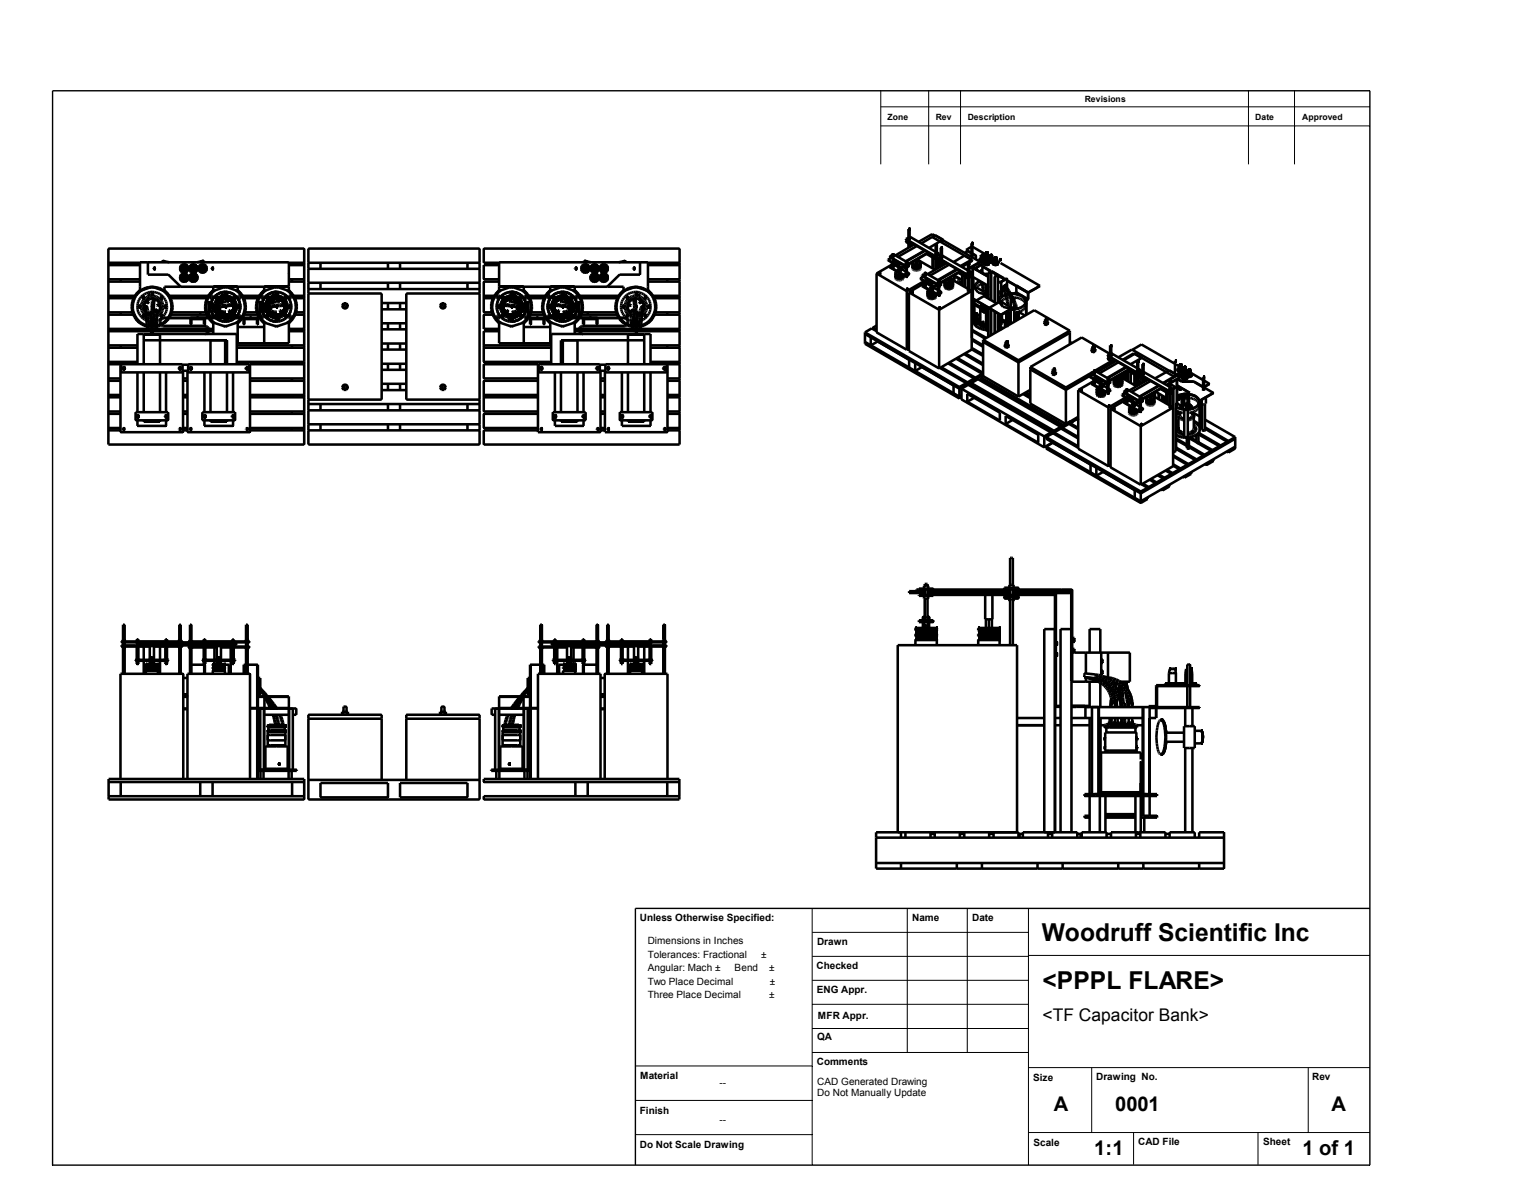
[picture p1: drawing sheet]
<svg xmlns="http://www.w3.org/2000/svg" width="279mm" height="216mm" viewBox="0 0 279 216" stroke-linecap="round" stroke-linejoin="round" font-family="sans-serif">
<defs><g id="words">
<g font-size="4.5">
<text x="189.6" y="171.2">Woodruff Scientific Inc</text>
<text x="189.8" y="179.9">&lt;PPPL FLARE&gt;</text>
</g>
<g font-size="3.7">
<text x="191.8" y="202.1">A</text>
<text x="203" y="202.1">0001</text>
<text x="242.3" y="202.1">A</text>
<text x="199.2" y="210.1">1:1</text>
<text x="237.1" y="210.1">1 of 1</text>
</g>
<text font-size="3.2" x="189.8" y="185.6">&lt;TF Capacitor Bank&gt;</text>
<g font-size="1.8">
<text x="116.5" y="167.6">Unless Otherwise Specified:</text>
<text x="166" y="167.5">Name</text>
<text x="177" y="167.5">Date</text>
<text x="117.9" y="171.8">Dimensions in Inches</text>
<text x="148.7" y="171.9">Drawn</text>
<text x="117.9" y="174.2">Tolerances: Fractional</text>
<text x="117.9" y="176.7">Angular: Mach ±</text>
<text x="117.9" y="179.2">Two Place Decimal</text>
<text x="133.7" y="176.7">Bend</text>
<text x="138.5" y="174.2">±</text>
<text x="140" y="176.7">±</text>
<text x="140.1" y="179.2">±</text>
<text x="148.6" y="176.2">Checked</text>
<text x="117.9" y="181.6">Three Place Decimal</text>
<text x="140" y="181.6">±</text>
<text x="148.7" y="180.6">ENG Appr.</text>
<text x="148.9" y="185.3">MFR Appr.</text>
<text x="148.7" y="189.2">QA</text>
<text x="116.5" y="196.3">Material</text>
<text x="131" y="197.5">--</text>
<text x="148.7" y="193.7">Comments</text>
<text x="148.8" y="197.3">CAD Generated Drawing</text>
<text x="188" y="196.6">Size</text>
<text x="199.5" y="196.5">Drawing No.</text>
<text x="238.9" y="196.5">Rev</text>
<text x="116.5" y="202.6">Finish</text>
<text x="148.8" y="199.3">Do Not Manually Update</text>
<text x="116.5" y="208.7">Do Not Scale Drawing</text>
<text x="131" y="204.2">--</text>
<text x="188.1" y="208.4">Scale</text>
<text x="207.2" y="208.3">CAD File</text>
<text x="229.9" y="208.3">Sheet</text>
</g>
<g font-size="1.6">
<text x="161.6" y="21.8">Zone</text>
<text x="170.3" y="21.8">Rev</text>
<text x="176.2" y="21.8">Description</text>
<text x="197.4" y="18.6">Revisions</text>
<text x="228.5" y="21.8">Date</text>
<text x="237" y="21.8">Approved</text>
</g>
</g></defs>
<path d="M9.6 16.5h239.7v195.4h-239.7zM249.3 165.2h-133.6v46.6" fill="none" stroke="#000" stroke-width=".25"/>
<g fill="none" stroke="#000" stroke-width=".18">
<path d="M160.3 19.4h89M160.3 16.5v13.4M169 16.5v13.4M174.8 16.5v13.4M227.2 16.5v13.4M235.6 16.5v13.4M160.3 22.9h89M147.8 165.2v46.6M147.8 178.3h39.4M147.8 173.9h39.4M147.8 169.6h39.4M165.1 165.2v26.2"/>
<path d="M176.1 165.2v26.2M187.2 165.2v46.6M187.2 173.8h62.1M115.7 193.9h32.1M147.8 191.4h39.4M147.8 182.7h39.4M147.8 187.1h39.4M187.2 194.2h62.1M198.7 194.2v11.8M238.1 194.2v11.8M115.7 206.4h32.1M115.7 200.2h32.1"/>
<path d="M187.2 206h62.1M206.3 206v5.8M229 206v5.8"/>
</g>
<g fill="none" stroke="#000" stroke-width=".47">
<path d="M19.7 45.2h35.7v35.7h-35.7zM19.7 47.8h5.8M19.7 50.8h5.8M19.7 48.2h5.8M19.7 53.8h4.9M19.7 57.2h4.6M19.7 51.2h5.8M19.7 56.8h4.4M19.7 54.2h4.6M19.7 59.8h18.2M22 47.8v.4M22 50.8v.4"/>
<path d="M22 53.8v.4M22 56.8v.4M22 59.8v.4M24.3 57.2l.5 .9M24.8 53.5a3.7 3.7 0 0 0-.5 3.7M24.8 58a3.4 3.4 0 0 0 1.9 1.3M24.8 58l-.1 .1 .7 .7v-.1M25.3 55.7h.2l-.1 .2-.2-.1zM25.3 55.7l-.1 .1M25.4 52.8l-.7 .7 .8-.7M25.4 58.7l1.3 .7M25.4 55.7h.1"/>
<path d="M25.9 57.4l.2-.1 .1 .2-.2 .1zM26 54.1l.1-.1 .1 .2M26 54v.2M26.2 54.2h-.2M26.2 57.4v.1M26.4 56l.1 .1M26.4 55.8h.1M26.5 56.1v.7M26.5 56.1l.2 2.3M26.5 56.8a1.49 1.49 0 0 1 .2-2.2 1.49 1.49 0 0 1 2.2 .3 1.49 1.49 0 0 1-.4 2.1M26.5 56.8l.2 1.6M26.6 57a1.68 1.68 0 0 1 0-2.5 1.68 1.68 0 0 1 2.5 .3 1.68 1.68 0 0 1-.6 2.4"/>
<path d="M26.6 57.5a2.05 2.05 0 0 1-.4-3.1 2.05 2.05 0 0 1 3.2 .2 2.05 2.05 0 0 1-.9 3.1M26.7 58.3a2.7 2.7 0 0 1-1.2-4.2 2.7 2.7 0 0 1 4.4 .1 2.7 2.7 0 0 1-1.4 4.1M26.7 58.4v1.1h.4v-1.1M26.7 58.4h.4M26.7 54.8l.4 .1-.1 .2-.2 .1-.1-.2zM26.8 55.9l-.2-.1a.23 .23 0 0 0-.2 .1 .23 .23 0 0 0 0 .2l.1 .2M26.8 55.9h-.3v.2M26.8 55.9l.1 .6 .2 1.9M26.9 47.7v2.3h3.7l2.3 2.2M27 57.3l.6 .1M27 57.1l.6 .2M27 57.7l.6 .1"/>
<path d="M27.1 58.4l.4 .1M27.1 59.4h.4M27.1 59.4l.4 .1M27.1 59.3h.4M27.3 53.8l-.1-.4-.2 .1 .1 .3M27.6 57h.3M27.6 57l-.1 2.5h.3M27.6 55.8h.1M27.6 56.9l-.2-.2-.2 .1v.2l.1 .1h.3v-.2M27.6 55.7v.1M27.8 54.6l.3 .2-.2 2.2M27.8 53.6v-.3l-.2 .1v.2h.2"/>
<path d="M27.8 54.6l.3-.1 .1 .1-.2 .3M27.8 53.6h.1M27.8 54.6l-.1 .1-.1 2.3M27.9 59.4h.3M27.9 48.7l.3 .1-.1 .2-.2-.1zM27.9 48.8v.1M27.9 57l-.1 2.5M28.1 57.8l.1 .2M28.2 57.4h-.3M28.2 57.2h-.3M28.2 57.8h-.3l.1 .4 .2-.1M28.2 58.4h.3"/>
<path d="M28.2 58.4l-.3 .1M28.2 59.5h-.4M28.2 59.3h-.3M28.2 58.4v1.1h.4l-.1-1.1M28.4 56.4h.2l.1 .2-.2 .2M28.4 56.4l-.2 .1v1.9M28.4 56.4l.1 2M28.7 55.3h.2l.1 .1v.2l-.3 .1zM29.2 59l-.6 .2M29.2 54.2h.3M29.2 54.2v-.1l.2-.1v.3h-.1M29.2 54.2l.1 .1"/>
<path d="M29.3 59.1l-.7 .2M29.3 54.2v.1M29.3 57.3l-.1 .2h.3M29.3 57.3l.2 .1v.1M29.3 59.1l-.7 .3M29.3 57.3h.1M29.4 57.5h.1M29.4 54.1h.1M29.9 55.7h.2v.2h-.2v-.2M29.9 55.7h.1M29.9 52.8h.1M29.9 52.9l-2.2-.7-2.2 .7v-5.2h27.1v5.2"/>
<path d="M30 52.8l-.1 .1M30 52.8l.6 .7-.7-.6M30 58.7l-.6 .4M30 52.8v.1M30.2 47.6l-.6-.2-.1 .3M30.2 47.6l.6 .1M30.2 47.6v.1M30.5 57.9l-.5 .6-.7 .4M30.6 58v.1l-.6 .7zM30.6 57.8a3.5 3.5 0 0 0-1.2-5.1 3.5 3.5 0 0 0-5 1.7 3.5 3.5 0 0 0 2.3 4.8M30.6 53.5a3.7 3.7 0 0 1 .2 4.3M30.6 57.9l-.5 .6-.8 .5"/>
<path d="M30.7 57.8a3.6 3.6 0 0 0-3.2-5.6 3.6 3.6 0 0 0-2.7 5.8M30.8 57.9l-.2 .2M30.8 53.8h7.1M31.1 54.2h6.6M31.1 57.2h6.5M31.3 56.8h6.2M32.8 50.7l.2 .4M32.8 50.4v.2M32.8 49l.2 .4-.1-.2M32.8 48.8l.1 .4M32.9 50.2l-.1 .1M32.9 50.9l.1 .1"/>
<path d="M32.9 49.2l.2 .2M32.9 50l-.1 .7M32.9 50.4l.1 .2-.1-.1zM32.9 50l.2-.1a.76 .76 0 0 1 1 .1M33 51l.2 .2M33 48.8l-.1 .1v-.1l.1 .1M33 51.1l.4 .1M33.1 48.2l.6-.1 .3 .2M33.1 48.2l-.3 .4v.5M33.1 49.4l.3 .2M33.2 49.3l.1 .1zM33.2 50l.1 .1z"/>
<path d="M33.2 48.3l.1 .1zM33.2 50.9l.1 .2zM33.2 48.9l.2 .2M33.2 48.1h.1M33.2 49.8h.2l-.5 .2M33.2 48.3h.1M33.2 48.6v.1M33.2 49l.1 .1M33.2 49.4h.1M33.2 50.3h.1M33.3 51.2h.5M33.3 48.8v.1"/>
<path d="M33.3 48.3h.1M33.3 50.4v.2M33.3 50.5h.1M33.3 50.6h.1M33.3 50.6l.1 .2M33.3 48.9l.2 .2M33.3 48.6v.4M33.3 49l.1 .1M33.3 50.6h.4M33.3 50.2h.1M33.3 50.7h.1M33.4 48.1l-.3 .2"/>
<path d="M33.4 49.1h.1M33.4 50.3l-.1 .1M33.4 50.2h.3M33.4 48.6h.3l.1 .1M33.4 50.2l-.1 .2M33.4 51.2h.2M33.4 49.8h.2M33.4 48.5l-.2 .2v.3l.5 .2M33.4 48.6h.1M33.5 50.2h.1M33.5 48.5l-.2 .2M33.5 48.6h-.1"/>
<path d="M33.5 50.8h.1M33.6 48.5l.3 .2v.3l-.3 .2M33.6 48.5h-.2M33.6 48.5h.1M33.6 48.6h.1M33.6 48.1h.2a.82 .82 0 0 1 .4 1M33.6 50.2l.2 .3-.1 .1M33.6 49.1h.1M33.7 50.2l.2 .2-.1 .3M33.7 50.3v.1M33.7 49.1h-.3M33.7 50.2h-.3l-.2 .2v.2l.2 .2h.3l.1-.1"/>
<path d="M33.7 50.8h.1M33.7 50.2h.1M33.7 48.6h.1M33.7 49h.1M33.7 50.7h.1M33.7 50.3h.1M33.7 49.3l.2 .1zM33.7 50l.2 .1zM33.7 48.3l.2 .1zM33.7 50.9l.2 .2zM33.7 48.6v.5M33.7 49v.1"/>
<path d="M33.7 50.6h.1M33.8 48.3h.1M33.8 50.2v.1M33.8 50.4v.2M33.8 50.7v.1M33.8 48.8l-.2 .3M33.8 50.6l-.2 .2M33.8 49l-.1 .1M33.8 50.3h.1M34 49.4l-.4 .2M34 49.9l.1 .1M34 48.8l.2 .1-.1-.1-.1 .1"/>
<path d="M34 50.5h.1M34 50.4l.2 .1-.1 .1zM34.1 51l-.1 .1M34.1 51l-.4 .2 .2-.1M34.1 50l.1 .7M34.2 49.2a.72 .72 0 0 1-1.1 .2M34.2 50.9l-.3 .3M34.2 50.2v.1M34.2 48.7l.1 .2M34.2 50.7l-.1 .3M34.2 50.6v-.2v.2M34.2 50.7v.1"/>
<path d="M34.2 48.8l.1 .1M34.2 49l-.2 .4 .2-.2M34.3 48.9l-.1 .3M34.3 48.9h-.1M34.5 50.6l.2 .5M34.5 50.3a.79 .79 0 0 0 .5 .9M34.5 48.9l.1 .4M34.5 48.6v.1M34.5 49l.3 .4M34.5 50.2v.2zM34.5 50.7l.1 .2M34.5 49.1l.1 .1"/>
<path d="M34.6 48.8l.1 .1zM34.6 50.4l.1 .2zM34.6 49.3l.1 .1M34.6 50a.72 .72 0 0 1 1.2 0M34.6 49.3l.3 .2M34.7 57.8v1.2h.1v-1h2.3v1h.2v-1.1M34.7 48.3l-.2 .3v.4M34.8 49.4v.1M34.8 49.9l-.3 .3M34.8 51.1l.5 .1M34.8 49.4l.2 .1M34.8 51.1l.1 .1"/>
<path d="M34.8 48.3l.2 .1h-.1zM34.8 50.4l.2 .4M34.8 50.9l.2 .2zM34.8 48.2v.1M34.8 50.5l.1 .1M34.9 49.2l.1 .1v.1h-.2zM34.9 50l.1 .1h-.2zM34.9 49.5h.1M34.9 49.5l.2 .1M34.9 50.4l-.1 .1M34.9 48.6h.1M34.9 48.1h.1"/>
<path d="M34.9 48.1h.4l.4 .2M34.9 48.1l-.2 .2M34.9 48.3h.1M34.9 50.5l.2 .3M34.9 50.6h.1M35 48.6l-.2 .3 .3 .2M35 51.2h.4M35 50.3h.4M35 50.2h.3l.2 .1v.4M35 50.2l-.1 .1M35 49h.1M35 50h.1"/>
<path d="M35 51h.1M35 48.9h-.1l.1 .2M35 50.3v.1M35 50.6v.1M35 50.2v.6M35 49l.2 .1M35 50.4l-.1 .1M35 50.3h.1M35 50.7h.1M35 50.7h.4M35.1 49.6h.2M35.1 49.8h-.2"/>
<path d="M35.1 50.7v.1M35.1 48.1l-.4 .2M35.1 49.8h.2M35.1 48.6h.2M35.1 48.5l-.2 .1 .1 .5M35.1 48.5h.3M35.1 50.2l-.1 .2M35.1 49.1h.2M35.1 49.1h.1M35.1 48.6l-.2 .2M35.1 48.5h.1M35.2 48.6l-.3 .2"/>
<path d="M35.2 50.2h.1M35.2 50.8h.1M35.2 48.6l.3 .2M35.3 48.6l.2 .2M35.3 50.2l.2 .2M35.3 48.1l.4 .2M35.3 49.1h.1M35.3 49.8l.3 .1M35.3 48.5l.3 .3M35.3 50.7v.1M35.4 48.1h.1M35.4 49.5h.1"/>
<path d="M35.4 48.6h.1M35.4 50.2h.1M35.4 49.3l.1-.1v.2zM35.4 48.3h.1v.1zM35.4 50.7h.1M35.4 50.3h.1M35.4 50.8h.1M35.4 50l.1 .1zM35.4 48.1l.2 .2M35.4 50.9l.1 .2zM35.4 50h.1M35.4 50.4h.1"/>
<path d="M35.4 48.9h.1l-.1 .2M35.4 50.3v.1M35.4 50.6v.1M35.4 49h.1M35.4 51h.1M35.4 49l-.2 .1M35.4 49.1h.1M35.4 50.4l.1 .1M35.5 48.6v.4l-.1 .1-.3 .1-.2-.2M35.5 48.7v.2M35.5 50.4l-.1 .2M35.5 50.5l-.2 .3"/>
<path d="M35.5 49.4h.1M35.5 49.3h.1M35.5 48.4h.1M35.5 48.3h.1M35.5 50h.1M35.5 50.4l.1 .1M35.5 51h.1M35.6 50.5l-.3 .3h-.3M35.6 49.5h-.2M35.6 48.9l-.1 .1M35.6 48.9l-.3 .2M35.6 49.9l.3 .3"/>
<path d="M35.7 50.5h.1zM35.7 49.4l-.4 .2M35.7 48.8l.1 .1zM35.7 48.3a.74 .74 0 0 1-.1 1.2M35.8 51l-.4 .2M35.8 57.8v-.1h.4v.1M35.9 57.7v.1M35.9 50.2v.2zM35.9 48.6v.1M35.9 49l-.4 .5M35.9 50.7l-.1 .2M35.9 50.3l-.1 .7-.5 .2"/>
<path d="M35.9 50.6v.2M35.9 48.9l-.1 .3M36.1 57.7v.1M36.1 48.9l.1 .3M36.1 48.9h.1M36.2 49l.2 .4-.2-.2M36.2 48.8l-.1 .1M36.2 48.7l-.1 .2M36.2 49.2l.2 .2M36.4 48.8l-.2 .1v-.1l.2 .1M36.4 47.6l.7-.2 .1 .3M36.4 53.8v.4"/>
<path d="M36.4 56.8v.4M36.4 59.8v.4M36.4 47.6l-.5 .1M36.4 47.6l.1 .1M36.4 48.2l.6-.1 .3 .2M36.5 48.2l-.3 .4v.5M36.5 49.4l.3 .2M36.5 48.9l.3 .3h.2M36.5 48.3l.2 .1h-.2zM36.5 49.2l.2 .2zM36.6 48.1h.1M36.6 48.6l-.1 .1"/>
<path d="M36.6 48.3h.1M36.6 49v.1M36.6 49.4h.1M36.6 48.8l.2 .3M36.7 48.1l-.3 .2M36.7 48.6v.5M36.7 49v.1M36.7 48.6h.1M36.7 49.1h.1M36.7 49.1h.3M36.7 48.6l-.1 .1M36.8 48.1h-.1"/>
<path d="M36.8 48.5h.1M36.8 48.6h-.1M36.8 48.5l-.3 .2v.3M36.8 48.6h.1M36.9 48.5l.3 .2v.3l-.2 .2M36.9 48.5h.1M36.9 48.6h.1M37 48.1h.1M37 48.6h-.3M37 49.1h.1M37 48.6h.1M37 48.6l.1 .1"/>
<path d="M37 48.1a.55 .55 0 0 1 .6 .5v.5M37 48.1l.2 .1M37.1 48.3l.1 .1zM37.1 49.3l.1 .1zM37.1 48.6l-.1 .5M37.1 49l-.1 .1M37.1 48.8v.1M37.1 48.3h.1M37.1 49.1h-.1M37.1 49.4h.1M37.1 49.5l-.1 .1M37.1 48.6h.1"/>
<path d="M37.1 48.9l-.2 .2M37.2 48.3h.1M37.3 49.4l-.3 .2M37.3 48.8h.1M37.4 48.8l.1 .1zM37.5 49.2a.72 .72 0 0 1-1.1 .2M37.6 49l-.2 .4zM37.8 57.7l.1 .1M37.8 57.7l-.3 .2M37.9 57.6l.1 .2M37.9 57.6l-.1 .1M38 57.9l.1 .2"/>
<path d="M38 57.5l.1-2.6-.1 2.4-.5 .5M38 57.1h.1M38 57.5l-.1 .1M38 59.8h.8M38.1 56.5l2.8 .5M38.1 56.2l2.8 .5M38.1 58.1l.6 .7 .1-.1M38.1 58.1l.7 .6M38.1 57.9l.7 .8M38.1 53.5a3.8 3.8 0 0 0-.3 4.1M38.2 57.9l.9 .9M38.2 57.9h.4"/>
<path d="M38.4 55.7v.1M38.4 56.1v.2M38.4 55.4a2.69 2.69 0 0 1 3.9-2 2.69 2.69 0 0 1 .5 4.4M38.4 57.4h.1M38.4 53.7v.1M38.4 56.6l.8 1.2M38.4 53.7l.2 .1M38.5 57.9h.1M38.5 53.8h-.3l-.1 .3 .3 .2 .2-.1M38.5 48.7h.2l.1 .2h-.3zM38.6 57.4h.1M38.6 57.4h-.3l-.2 .4-.1-.3"/>
<path d="M38.6 53.8h.1M38.6 54.2h.1M38.6 57.4l.1 .4M38.6 53.8v.4M38.7 55.7l-.1 .1M38.7 53.9h.1M38.7 59.8v.4M38.8 58.7v.1M38.8 52.9v-.8h4.5v.8M38.8 52.8v.1M38.8 52.9l-.1-.1-.6 .7M38.8 52.9l-.7 .6"/>
<path d="M38.8 58.7v2M38.8 52.9a3.6 3.6 0 0 0-1 4.6M38.8 52.9l2.3-.7 2.2 .7M38.9 55.8l-.3-.1v.1M39 55.5v.2M39 56l.1 .4M39.1 55.2a2.02 2.02 0 0 1 3.5-.7 2.02 2.02 0 0 1-1.2 3.3M39.1 52.8a3.5 3.5 0 0 0-1.2 4.6M39.2 56.7a1.88 1.88 0 0 0 1.5 1.1M39.3 57.3h.2v.2l-.2 .1zM39.3 54.2h.2M39.3 54.1v.1"/>
<path d="M39.3 54l.2 .1v.1M39.3 54v.1M39.3 57.9a2.64 2.64 0 0 0 3.4 0M39.4 56l.1 .5M39.4 55.4v.1M39.4 55.5v.7l.4 .8M39.4 55.5v.2M39.5 55l-.1 .5M39.6 55.4l-.1 .4 .3 .7M39.6 55.5l-.1 .2M39.6 55.3l-.1 .6 .2 .4M39.6 55.3v.1"/>
<path d="M39.7 56.8l.1 .2M39.7 55.2l-.1 .2M39.7 56.4l.6 .7 .6 .2M39.8 55.9h.2l.1 .1-.1 .3h-.1l-.2-.2zM39.8 56.6l.1 .2M40 56.8v.1M40 54.9l-1.9 .6M40 56.9l.8 .4 .8-.2M40.1 54.7l-.4 .4M40.3 54.3l-.8 .7M40.3 54.8l-.3 .1M40.4 55.1l-.3 .1"/>
<path d="M40.4 54.4l-.2 .2M40.6 53.8l-.1-.4-.2 .1 .1 .3M40.7 59.3h.7M40.8 54.3h.5M40.8 52.3h.6M40.8 54.3a1.45 1.45 0 0 0-1.2 1M40.8 54.3l-.2 .1M40.9 54.3l-.9 .4M40.9 54.1l-.7 .3-.7 .6M40.9 53.4l.2-.1 .1 .2-.2 .1zM40.9 55.8h.2l-.1-.1v.2l.1-.1M40.9 58h.1"/>
<path d="M40.9 56.9v.2h-.2l-.1-.2M41 54.1l.7 .2M41.1 55.8v.1M41.1 54.1l-.5 .1M41.1 54.6l-1.1 .3M41.1 58h-.2l.1 .3 .1-.1M41.1 58l.1 .1M41.1 54.3l.5 .1M41.1 54.6l.3-.1 .1 .1v.2h-.3M41.2 58.1l-.1 .1M41.2 54.3l.6 .2M41.2 54.1l.9 .4"/>
<path d="M41.3 57.9l.1 .3 .1-.1v-.2M41.4 54.4h.2M41.4 54.5l-.3 .1M41.5 54.8l-3.4 1M41.6 54.4l.4 .3M41.7 56.5l.2-.1 .2 .2-.1 .2h-.2l-.1-.1zM41.7 54.5l.6 .6M41.9 54.4a1.68 1.68 0 0 1 .5 2.4 1.68 1.68 0 0 1-2.6 .2M42 54.6l.2 .2M42 55.3l.4 .1-.1 .2h-.3M42.2 55.3l-4.1 .5M42.3 55.6l-4.2 .5"/>
<path d="M42.3 56.6l-.4 .4-.8 .3M42.3 55l.1 .2M42.4 55.2a1.49 1.49 0 0 1 0 1.3M42.5 55.4v.1M42.5 56l-.1 .4-.6 .7M42.5 57.4l.3-.1v.2l-.2 .1zM42.5 54.1l.3-.1v.2h-.3zM42.6 54.2h.2M42.7 57.3l.1 .1M42.9 52.8a3.5 3.5 0 0 1 1 5M43.2 55.7h.2l.1 .2h-.2zM43.3 57.8l.1-.4h.3l.1 .4"/>
<path d="M43.3 58.6v3.8M43.3 52.8v.1M43.3 58.7l.7-.6-.7 .7zM43.3 52.9l.7 .6M43.3 59.5h4.8M43.3 52.9a3.7 3.7 0 0 1 .8 4.9M43.3 58.6l-2.3 .8-2.2-.7M43.3 58.7v.1M43.3 57.9h.4M43.3 53.8h.3a.28 .28 0 0 1 .1 .4 .28 .28 0 0 1-.4-.1zM43.5 53.7v.1M43.5 57.4h.1"/>
<path d="M43.6 53.7v.1M43.6 57.4h.1M43.7 53.8h.1M43.7 54.2h.1M43.9 57.9l-.9 .8M44 57.9l-.7 .7M44 53.5a3.8 3.8 0 0 1 .2 4.3M44.1 57.9l-.1 .2M44.2 53.8h3M44.3 57.9v1.1h.2v-1h2.3v1h.1v-1.1h-17.1a.72 .72 0 0 0-.6 .6 .72 .72 0 0 0 .5 .8h7.7a.79 .79 0 0 1 .6 .6 .79 .79 0 0 1-.4 .8M44.4 54.2h2.5M44.4 57.2h2.5"/>
<path d="M44.6 56.8h2.1M45.4 57.8v-.1h.4v.1M45.5 57.7v.1M45.8 57.7v.1M46.6 57.8v.1M47.1 57.7l.3 .4M47.1 57.7l-.3 .2M47.2 57.6l.9 1.1M47.2 57.5l.2 .3M47.2 57.1h.2M47.4 56.5l2.8 .5M47.4 56.2l2.8 .5"/>
<path d="M47.4 53.5a3.8 3.8 0 0 0-.3 4.1M47.4 58.1l.6 .7 .1-.1M47.4 58.1l.7 .6M47.4 57.1v-2.2h-.2v2.4l-.5 .5h-16.9a.81 .81 0 0 0-.7 .7 .81 .81 0 0 0 .5 .9h7.7a.71 .71 0 0 1 .7 .6 .71 .71 0 0 1-.5 .7M47.4 57.1l-.3 .6M47.4 57.8l1 1M47.5 57.9h.1M47.5 57.4h.3a.29 .29 0 0 1 .1 .5 .29 .29 0 0 1-.5-.1M47.6 53.8h.2l.2 .1-.1 .3-.2 .1M47.6 56.1l.1 .2M47.6 57.4l-.2 .1v.3M47.7 54.3h.1"/>
<path d="M47.7 58.4h.1M47.7 56.3a2.42 2.42 0 0 0 .9 1.6M47.7 57.4h.1M47.8 53.8l-.4 .1v.2l.3 .2M47.8 56.6a2.54 2.54 0 0 0 2.2 1.9M47.9 57.8h.1M48 54.4l-.3 1M48 58.7l.1 .1M48.1 58.7v3.7M48.1 52.8l-.1 .1M48.1 52.9l-.1-.1-.6 .7M48.1 52.9l-.7 .6"/>
<path d="M48.1 52.9a3.6 3.6 0 0 0-1 4.6M48.1 52.9l2.2-.7 2.3 .7M48.1 55.8l-.2-.1v.1M48.3 55.5v.6M48.3 56.1l.1 .3M48.3 56.1l.3 .8M48.4 52.8a3.5 3.5 0 0 0-1.2 4.6M48.4 53.8l-.2 .3M48.4 53.8l-.7 1.3v1.2M48.5 54.9l-.1 .3M48.5 56.7l.1 .2M48.6 54.1l.2-.1v.2h-.2z"/>
<path d="M48.6 57.5l.1 .1M48.6 54.2h.2M48.6 57.5v.1M48.6 56.9a2.05 2.05 0 0 0 2.8 .6M48.6 56l.2 .5M48.7 55.5l-.1 .2M48.7 55.5v.7l.3 .6M48.7 55.4v.1M48.7 58l.3 .1M48.8 57.3v.1M48.8 57.3h-.2v.2M48.8 57.5l-.1 .1"/>
<path d="M48.8 57.4l-.1 .2M48.8 55l-.1 .5M48.9 55.5a1.64 1.64 0 0 0 .4 1.4l-.1-.1M48.9 56a1.48 1.48 0 0 0 1.6 1.3M49 53.5l-.6 .3M49 56.8v.1M49.1 54.7l-.3 .3M49.1 55.9h.1l.2 .1v.3h-.3l-.1-.2zM49.1 54.1l-.5 .7M49.1 54.1l-.5 .6-.3 .9M49.2 54.5a1.67 1.67 0 0 1 2.4 .2 1.67 1.67 0 0 1-.3 2.4 1.67 1.67 0 0 1-2.3-.3M49.2 58.3l.8 .2"/>
<path d="M49.3 54.5l-.5 .5M49.6 53.9l-.5 .2M49.6 54.8l-.3 .1M49.6 57.1l.6 .2M49.6 54.3l-.2 .1M49.7 55.1l-.3 .1M49.7 54.5l-.6 .4-.2 .7M49.7 54.4a1.29 1.29 0 0 1 1.2 0M49.8 54.4l-.2 .1a1.31 1.31 0 0 0-.7 1M49.9 53.8l-.1-.4-.2 .1 .1 .3M49.9 53.8l-.3 .1M50 54.4l.1-.1-.7 .4"/>
<path d="M50 59.3h.6M50 52.3h.6M50 54.1l-.2 .1M50.1 53.8h.8M50.1 54.1h.5M50.2 53.4l.2-.1 .1 .3h-.3zM50.2 53.8l-1.1 .3M50.2 56.9v.2h-.2l-.2-.2M50.2 55.8v.1l.2-.1M50.3 55.8v.1M50.4 58h.1M50.5 54.6l.2-.1 .1 .1v.2h-.3"/>
<path d="M50.5 58.2v-.2h-.3v.2h.2M50.5 58.2h-.1M50.5 53.8l1 .3M50.5 54.3l.6 .2 .5 .5M50.7 53.1l-1.4 .2M50.7 54.5l-3.3 1M50.7 57.8l.1 .3-.1 .1-.2-.4M50.8 54.8l-3.4 1M50.8 54.2l.2 .1M50.9 53.2a2.58 2.58 0 0 1 2 1.7M50.9 57.1l-.2 .1M51 56.5l.2-.1 .2 .2-.1 .2-.4-.1z"/>
<path d="M51.1 54.5l.6 .7M51.1 53.9l.7 .5M51.1 54.4l.4 .2M51.2 57l-.2 .1M51.3 55.3l.3 .1v.2h-.3M51.4 53.3a2.59 2.59 0 0 0-3 .5M51.5 56.7a1.44 1.44 0 0 1-1.1 .6M51.5 55.3l-4.1 .5M51.6 55.6l-4.2 .5M51.6 55.2l.2 .7M51.7 53.5l.6 .4M51.7 54.3l.5 .8"/>
<path d="M51.7 55.4a1.3 1.3 0 0 1-.1 1.2M51.8 56.1l-.5 .8M51.8 57.4l.2-.1 .1 .1-.2 .2zM51.9 54h.1l.1 .2h-.3zM51.9 54.5l.2 .3M52.1 54.2h-.2M52.2 55a1.98 1.98 0 0 1-.8 2.5M52.2 52.8a3.5 3.5 0 0 1 0 5.9M52.2 56.5l-.2 .5-.6 .5M52.3 55.3l.1 .6-.2 .5M52.5 54.1l.2 .3M52.5 55.7v.2h.2l.1-.1"/>
<path d="M52.5 55.7l.3 .1M52.5 57.5l.5-.1 .1 .3-.3 .3-.2-.2zM52.5 55.7v.1M52.5 52.9l.8 .6M52.5 54.1h.1M52.5 53.9h.1M52.5 57.8h.1M52.6 47.8h2.8M52.6 50.8h2.8M52.6 48.2h2.8M52.6 53.8h.4a.28 .28 0 0 1 0 .4 .28 .28 0 0 1-.4 0zM52.6 51.2h2.8"/>
<path d="M52.6 59.8h2.8M52.6 52.1h-4.5v.8M52.6 58.6v3.8h-9.5M52.6 58.7l.7-.6-.7 .7zM52.6 52.9l.7 .6M52.6 52.2h-22.7v.7M52.6 58.6l-2.3 .8-2.2-.7M52.6 53.8h.1M52.6 54.2h.1M52.7 57.9h.1M52.7 55.7l.1 .1M52.7 53.1a3.6 3.6 0 0 1-.1 5.5"/>
<path d="M52.7 57.4h.1M52.8 53.7l-.1 .1M52.8 54.8l.2 .8M52.8 53.7l.1 .1M52.8 57.4h.1M52.9 55.1l.1 .9M53 56.3l-.3 .7-.4 .6M53 55.9a2.69 2.69 0 0 1-3 2.6M53 53.8v.1M53 54.1v.1M53.1 47.8v.4M53.1 50.8v.4"/>
<path d="M53.1 59.8v.4M53.3 53.5a3.5 3.5 0 0 1 .6 3.3M53.5 53.8h1.9M53.7 54.2h1.7M53.7 57.2h1.7M53.8 57.2l-.5 .9M53.9 56.8h1.5M53.9 56.8l-.1 .4M56.1 45.2h31.2v35.7h-31.2zM56.1 47.8h31.2M56.1 51.4h31.2M56.1 53.4h13.4v19.3h-13.4"/>
<path d="M56.1 48.9h31.2M56.1 52.6h31.2M58.3 47.8v1.1M58.3 51.4v1.2M62.5 55.2h.6l.2 .4-.2 .5h-.6l-.2-.5zM62.7 55.3l.4 .2-.2 .4-.4-.2zM69.5 55.1h4.5M69.5 58.8h4.5M69.5 59.9h4.5M69.5 56.3h4.5M70.6 47.8v1.1M70.6 51.4v1.2"/>
<path d="M70.6 55.1v1.2M70.6 58.8v1.1M72.8 47.8v1.1M72.8 51.4v1.2M72.8 55.1v1.2M72.8 58.8v1.1M80.3 55.2h.6l.3 .4-.3 .5h-.6l-.2-.5zM80.5 55.3l.4 .2-.2 .4-.4-.2zM85.1 47.8v1.1M85.1 51.4v1.2M87.3 53.4h-13.3v19.3h13.3M88.1 53.8h1.9"/>
<path d="M88.1 54.2h1.6M89.5 56.8l.7 1.3M89.7 57.2h-1.6v2.6h2.7M90.2 53.5a3.5 3.5 0 0 0-.7 3.3M90.2 58l.6 .8zM90.4 57.5h.4l.1 .2-.1 .2h-.4zM90.4 53.8h.4a.28 .28 0 0 1 0 .4 .28 .28 0 0 1-.5-.1zM90.4 55.9a2.69 2.69 0 0 0 3.1 2.6M90.5 58.4h.1M90.5 56.3l.2 .7 .4 .6M90.6 57.4h.1M90.6 53.7v.1"/>
<path d="M90.6 53.7l.1 .1M90.7 55.7l-.1 .1M90.8 47.8h-2.7v-2.6h35.6v35.7h-35.6v-2.6h9.8M90.8 48.2h-2.7v2.6h2.7M90.8 51.2h-2.7v5.6h1.4M90.8 52.1h4.5v.8M90.8 52.9l-.6 .6M90.8 52.9v-5.2h27.1v5.2l-2.2-.7-2.2 .7M90.8 57.8h.1M90.8 58.6v3.8h9.5M90.8 52.2h22.7v.7M90.8 52.9l2.3-.7 2.2 .7"/>
<path d="M90.8 58.6l2.3 .8 2.2-.7M90.9 55.7v.2h-.2l-.1-.1M90.9 55.7l-.3 .1M90.9 55.7v.1M90.9 52.9a3.7 3.7 0 0 0-.1 5.7M91 54.1l-.4 .7-.2 1.2M91.1 55.3v.6l.1 .5M91.2 56.5l.2 .5M91.2 52.8a3.5 3.5 0 0 0 0 5.9M91.2 55a1.98 1.98 0 0 0 .8 2.5M91.3 57.4l.1 .1M91.4 57.5h.2"/>
<path d="M91.4 54.1v.2l.2-.1M91.4 54v.1M91.4 54l.2 .1M91.5 57.3h.1M91.5 57.3l.1 .2M91.5 54l.1 .2-.2 .1M91.5 57.3h-.1v.2M91.6 57.5h.1M91.6 55.7a1.51 1.51 0 0 0 1.4 1.6M91.6 57.2l.4 .3M91.7 53.5l-.6 .4M91.7 54.3l-.3 .5"/>
<path d="M91.7 55.4v.1M91.8 55.2a1.37 1.37 0 0 0 0 1.4M91.8 55.6l4.3 .5M91.9 55.3l4.2 .5M92 53.3a2.59 2.59 0 0 1 3 .5M92 56.8l.2 .1M92.1 56.6l.1-.2 .3 .1v.2l-.4 .1zM92.1 55.3l-.3 .1v.2h.3M92.2 54.6l-.5 .6M92.2 57l.2 .1M92.3 53.9a1.91 1.91 0 0 0-1.1 1.2M92.3 54.4l-.4 .2"/>
<path d="M92.4 54.5l-.5 .5M92.5 53.2a2.61 2.61 0 0 0-2.1 2.4M92.6 54.8l3.5 1M92.7 54.5l2.3 .7M92.7 57.8l-.1 .3 .1 .1 .2-.4M92.8 53.1l1.3 .2M92.8 54.4l-.5 .1M92.8 59.3h.6M92.8 52.3h.6M92.9 54.3l.8 .1M93 54.6l-.2-.1-.2 .1 .1 .2h.2M93 58h.2v.2l-.2 .1z"/>
<path d="M93 53.8l-1.1 .3M93 54.3l-.5 .1M93 53.3l.2 .1v.2h-.2zM93 58h.1M93 55.8h.2l-.2-.1v.2l.2-.1M93.1 55.8v.1M93.1 58h.1M93.2 58.1h.1M93.2 53.4h.1M93.2 53.5h.1M93.3 58.1l-.1 .1M93.3 53.8l.6 .1"/>
<path d="M93.3 54.1l-.9 .2M93.3 54.3l.2 .1M93.3 56.7v.4h.2l.1-.2M93.3 53.8h-.8M93.3 54.3l.8 .4M93.4 54.1l.2 .1M93.5 53.8l.3 .1M93.6 53.8v-.4l.2 .1-.1 .3M93.6 54.4a1.44 1.44 0 0 1 1 1.2M93.8 55.1l.2 .1M93.8 54.5l.6 .5M93.8 54.8l.3 .1"/>
<path d="M93.8 53.9l.5 .2M93.8 54.3l.2 .1M93.8 57.1l-.6 .2M93.9 53.9l.4 .2M94.1 54.5l.5 .5M94.2 55.9l.2 .2-.1 .2h-.2l-.1-.3zM94.2 54.5a1.67 1.67 0 0 0-2.4 .2 1.67 1.67 0 0 0 .3 2.4 1.67 1.67 0 0 0 2.3-.3M94.2 58.3l-.7 .2M94.3 54.1l.5 .6 .3 .9M94.3 54.1l.6 .7M94.4 54.7l.2 .3M94.4 56.4a1.49 1.49 0 0 1-1.9 .7"/>
<path d="M94.4 53.5l.6 .3M94.4 56.8v.1M94.4 55.1l.1 .2M94.5 55.3v1M94.5 55.3l.1 .2M94.6 56l-.4 .8M94.6 57.4l.3-.1v.2l-.2 .1zM94.6 55l.1 .5M94.7 54.1l-.1 .1h.3M94.7 54.1l.1-.1 .1 .2M94.7 54.2l.1 .1M94.7 54.1h-.1"/>
<path d="M94.7 58l-.3 .1M94.7 55.4v.1M94.7 55.5v.7l-.3 .6M94.7 55.5l.1 .2M94.8 56.9a2.05 2.05 0 0 1-2.8 .6M94.8 56l-.2 .5M94.8 54.2v.1M94.9 54.2l-.1 .1M94.9 56.7l-.1 .2M95 54.9v.3M95 53.8l.4 .6 .4 1M95 53.8l.7 1.3 .1 1.2"/>
<path d="M95 52.8a3.5 3.5 0 0 1 1.2 4.6M95 55.2l1.1 .3M95.1 55.5v.6M95.1 56.1l-.3 .8M95.1 56.1l-.1 .3M95.3 55.8l.2-.1v.1M95.3 52.8l.1 .1M95.3 58.7v3.7M95.3 52.9l.1-.1 .7 .7M95.3 52.9l.8 .6M95.3 59.5h4.9M95.3 52.9a3.6 3.6 0 0 1 1 4.6"/>
<path d="M95.4 58.7l-.1 .1M95.5 57.4h.4a.28 .28 0 0 1 .1 .4 .28 .28 0 0 1-.4 .1 .28 .28 0 0 1-.1-.4zM95.6 53.8h.3l.1 .1-.1 .4h-.2M95.6 54.3h.1M95.6 57.9h.1M95.7 56.6a2.54 2.54 0 0 1-2.2 1.9M95.7 57.4h.1M95.7 53.7l-.2 .2 .1 .4M95.8 53.7v.1M95.8 56.3a2.42 2.42 0 0 1-1 1.6M95.8 57.4h.1M95.8 56.1v.2"/>
<path d="M96 53.8v.1M96 54.1v.1M96.1 56.5l-2.8 .5M96.1 56.2l-2.8 .5M96.1 58.1l-.7 .7-.1-.1M96.1 58.1l-.8 .6M96.1 57.1v-2.2h.1v2.4l.5 .5h17a.81 .81 0 0 1 .6 .7 .81 .81 0 0 1-.5 .9h-7.7a.71 .71 0 0 0-.6 .6 .71 .71 0 0 0 .5 .7M96.1 57.1h.1M96.1 53.5a3.8 3.8 0 0 1 .3 4.1M96.1 57.1l.2 .6M96.2 57.5l-.6 .8-.6 .5M96.2 53.8h3.1"/>
<path d="M96.3 57.6l-1 1.1M96.3 57.7l-.2 .4M96.3 57.7l.3 .2M96.5 54.2h2.5M96.5 57.2h2.5M96.7 56.8h2.1M96.9 57.8v.1M97.6 57.8v-.1h.4v.1M97.7 57.7v.1M97.9 57.7v.1M99.1 57.9v1.1h-.2v-1h-2.3v1h-.1v-1.1h17.2a.72 .72 0 0 1 .6 .6 .72 .72 0 0 1-.6 .8h-7.7l-.3 .1-.3 .5M99.3 57.9l.1 .2"/>
<path d="M99.4 58.1l.8 .6-.1 .1zM99.4 57.9l.8 .7M99.4 53.5a3.8 3.8 0 0 0-.1 4.3M99.6 57.9l.9 .8M99.7 53.8h.3l.2 .1-.1 .3-.2 .1a.3 .3 0 0 1-.3-.2 .3 .3 0 0 1 .1-.3zM99.7 58.4h.1M99.8 57.4l.4 .1v.3M99.9 57.4l-.3 .2 .1 .2M99.9 57.4h.1M99.9 53.7v.1M99.9 55.7h.3v.2h-.2zM100.1 58.7l.1 .1"/>
<path d="M100.2 52.8l-.1 .1M100.2 52.9v-.8h4.4v.8M100.2 58.6v3.8M100.2 52.9l-.8 .6M100.2 52.9a3.7 3.7 0 0 0-.8 4.9M100.2 52.9l2.2-.7 2.2 .7M100.2 58.6l2.2 .8 2.2-.7M100.5 52.8a3.5 3.5 0 0 0-1 5M100.6 54.1l.2-.1 .1 .2h-.3zM100.6 54.2l.1 .1M100.7 57.5l.1 .1M100.7 54.2v.1"/>
<path d="M100.7 57.5v.1M100.7 57.3v.2M100.7 57.3h.1M100.7 57.9a2.62 2.62 0 0 0 3.4 0M100.7 57.3l-.1 .1M100.8 57.3l.1 .1M100.8 54.2l-.1 .1M100.9 57.4l-.1 .2M100.9 57.5l-.1 .1M100.9 56l.1 .4 .6 .7M101 55.4l-.1 .1M101 55.2a1.49 1.49 0 0 0 0 1.3"/>
<path d="M101.1 56.6l.3 .3M101.1 55.6l4.3 .5M101.2 55.3l4.2 .5M101.3 56.6l.2-.2 .2 .1 .1 .2-.2 .1h-.2zM101.4 55.3l-.4 .1 .1 .2h.3M101.5 54.6l-.5 .6M101.6 54.4a1.68 1.68 0 0 0-.5 2.4 1.68 1.68 0 0 0 2.5 .2M101.6 57l.7 .3M101.7 54.3l.7-.2 .9 .3M101.7 54.5l-.6 .6M101.8 57.1l.4 .2 .6-.1M101.9 54.4l-.5 .3"/>
<path d="M101.9 54.8l3.5 1M101.9 57.9l.1 .3 .2-.3M102 54.5l.3 .1M102 54.4h-.1M102.1 59.3h.6M102.1 52.3h.6M102.2 54.3h.5M102.2 54.3l-.6 .2M102.3 54.6l-.3-.1-.1 .1v.2h.3M102.3 58h.2l-.1 .3M102.3 58l-.1 .2 .2 .1M102.3 58h.1"/>
<path d="M102.3 54.6l1.1 .3M102.3 54.3l-.4 .1M102.3 55.8v.1h.1v-.2l-.1 .1h.2M102.4 55.8v.1M102.4 53.3l.1 .3h-.2l-.1-.2h.3M102.4 54.1l-.6 .1-.5 .3M102.5 58.2l-.1 .1M102.5 58h.1M102.5 53.5l-.1 .1M102.6 54.1l.7 .3 .6 .6M102.6 54.3l.4 .1M102.6 56.7l-.1 .4h.2l.2-.2"/>
<path d="M102.7 54.3l.5 .2M102.7 54.3l.1 .1a1.46 1.46 0 0 1 1 .9M102.8 53.8l.1-.4 .2 .1-.1 .3M103 55.1l.3 .1M103.1 54.5l.6 .6M103.1 54.8l.3 .1M103.3 56l.2-.1h.2v.2l-.2 .2zM103.3 54.7l.2 .1M103.4 56.9l-.9 .4M103.4 54.9l.9 .3M103.4 54.5l.5 .5M103.5 56.8l-.1 .1"/>
<path d="M103.6 56.6l-.1 .2M103.7 56.4l-.4 .6-.4 .2M103.8 56.8l-.2 .2M103.8 55.2v.2M103.8 55.3l.1 .6M103.8 55.3v.1M103.8 55.5l.1 .2M103.8 55.4l.1 .4-.2 .7M103.8 56.1v.2M103.9 57.4l.2-.1v.2l-.1 .1zM103.9 54.1v.1h.2M103.9 55l.1 .5"/>
<path d="M104 54l-.1 .1M104 55.5l.1 .2M104 55.5v.7l-.4 .8M104 55.4v.1M104.1 56l-.2 .5M104.1 54v.1M104.1 54l-.2 .1M104.1 54.1v.2l-.2-.1M104.1 54.1h.1M104.1 57.4h.1M104.1 54.2h.1M104.2 54.2l-.1 .1"/>
<path d="M104.2 57.4l-.1 .1M104.2 56.7a1.88 1.88 0 0 1-1.5 1.1M104.3 55.2a2.02 2.02 0 0 0-3.4-.7 2.02 2.02 0 0 0 1.1 3.3M104.3 52.8a3.5 3.5 0 0 1 1.2 4.6M104.3 55.2l1.1 .3M104.4 55.5v.2M104.4 56v.4M104.6 59.8h.8M104.6 52.8v.1M104.6 58.7v2M104.6 52.9l.7 .6M104.6 52.9l.1-.1 .6 .7"/>
<path d="M104.6 52.9a3.6 3.6 0 0 1 1 4.6M104.6 48.8l.3-.1v.2l-.2 .1zM104.6 58.7v.1M104.7 57.7h.1M104.7 54.1h.1M104.8 53.9v.3h.4v-.4h-.3l-.2 .2M104.8 59.8v.4M104.8 55.7l.1 .1M104.8 57.6h-.1M104.8 55.7l-.2 .1M105 56.6l-.8 1.2M105 57.4h-.1"/>
<path d="M105 55.4a2.69 2.69 0 0 0-3.9-2 2.69 2.69 0 0 0-.5 4.4M105 53.7v.1M105 57.4h.1M105.1 53.7v.1M105.1 55.7v.1M105.1 56.1l-.1 .2M105.2 57.9l-.9 .9M105.3 58.1l-.7 .6M105.3 58.1l-.6 .7-.1-.1M105.3 57.9l-.7 .8M105.3 53.5a3.8 3.8 0 0 1 .3 4.1M105.4 56.5l-2.9 .5"/>
<path d="M105.4 56.2l-2.9 .5M105.4 57.1h.1M105.4 59.9v.5l.4 .3M105.5 57.5l-.2 .3-.1-.3-.3-.1-.1 .4M105.5 57.9l-.2 .2M105.5 57.5l-.1-2.6 .1 2.4 .5 .5M105.5 57.5v.1M105.5 59.8h18.2M105.5 53.8h7.1M105.5 57.6l-.1 .2M105.5 57.6l.1 .1M105.6 57.7l-.1 .1"/>
<path d="M105.6 57.7l.3 .2M105.7 54.2h6.7M105.8 57.2h6.5M105.8 49l.2 .3M105.8 48.6v.4M105.8 49l.2 .4v-.1M106 56.8h6.1M106 48.4l-.2 .2M106 48.8l-.1 .1 .1-.1v.1M106.2 49.3l.1 .1zM106.2 48.3h.1v.1zM106.2 48.9l.2 .2"/>
<path d="M106.3 49.4h.1M106.3 48.3h.1M106.3 49h.1M106.3 48.8v.1M106.3 49.5l.1 .1M106.3 48.6l-.1 .1M106.3 48.6v.4M106.3 48.9l.2 .2h.2M106.3 48.1l-.2 .2M106.3 49l.1 .1M106.4 48.6l-.1 .1M106.4 49.1h.1"/>
<path d="M106.4 48.6h.1M106.5 48.1l-.6 .3M106.5 48.1h.3M106.5 48.1l-.2 .1M106.5 48.6h.2M106.5 48.5l-.3 .2v.3l.5 .2M106.5 48.5h.2M106.5 48.6l-.2 .1M106.5 48.6h.1M106.5 48.5h-.1M106.6 48.5l.3 .2v.3l-.3 .2M106.6 49.1h.1"/>
<path d="M106.7 48.6h.1M106.8 48.1a.76 .76 0 0 1 .5 .9M106.8 48.3l.1 .1zM106.8 48.1l.2 .2M106.8 48.6h.1M106.8 48.6l-.1 .5M106.8 49l-.1 .1M106.8 48.6h-.2l.2 .1M106.8 49.2v.2zM106.8 48.3h.1M106.8 48.8l-.2 .3M107 47.6l-.7-.2v.3"/>
<path d="M107 53.8v.4M107 56.8v.4M107 59.8v.4M107 47.6l.6 .1M107 47.6l-.1 .1M107.1 48.8l.1 .1-.1-.1v.1M107.1 48.4l.2 .2M107.2 57.8v-.1h.5v.1M107.3 49a.73 .73 0 0 1-.6 .6 .73 .73 0 0 1-.7-.3M107.3 49l-.2 .4 .1-.3M107.3 48.7v.2M107.3 48.8v.1"/>
<path d="M107.3 57.7v.1M107.5 48.7l.2-.4 .4-.2 .7 .2 .2 .4M107.5 50.6v.2M107.5 48.7v.3M107.5 50.4v.3M107.5 48.9l.1 .3M107.5 50.8l.4 .4h.6M107.5 50.8l.1 .1M107.5 48.6h.1M107.5 49l.3 .4M107.6 49.1l.2 .3M107.6 50.2l-.1 .2v-.1"/>
<path d="M107.6 57.7v.1M107.6 50.5h.1zM107.6 48.8l.1 .1zM107.7 48.4l-.1 .1M107.7 49.3l.1 .1M107.7 50l-.2 .3M107.7 48.3h.1M107.8 49.4l.2 .1M107.8 49.4l.3 .2 .6-.2M107.8 49.9l-.2 .2M107.9 50h.1v.1zM107.9 51l.1-.1v.2z"/>
<path d="M107.9 51.1l.1 .1M107.9 49.3l.1-.1v.2h-.1zM107.9 48.3l.1 .1h-.1zM107.9 50.4v.2M107.9 50.5v.1M107.9 48.2l.1-.1-.2 .2M107.9 48.3h.1M107.9 50.6l.1 .2M107.9 50.4v.1M107.9 48.6v.4M107.9 48.7v.2M107.9 49l.1 .1"/>
<path d="M107.9 50.4l.1 .2M107.9 50.7v.1M107.9 50.5l.1 .2M107.9 50.4h.1M107.9 50.8h.1M107.9 50.6l.2 .2M108 50.2h.4l.1 .2M108 50.2l-.1 .1M108 50.2l-.1 .2M108 49.1l-.1-.2 .2 .2M108 49l.2 .1M108 48.6h.1"/>
<path d="M108 50.3v.1M108 50h.1M108 49h.1M108 51h.1M108 50.3h.5M108 50.4l-.1 .1M108 50.3h.1M108 49.8h.4M108 49.8l-.2 .1M108 49.8h-.1M108 49.1h.1M108 50.7h.1"/>
<path d="M108.1 50.7v.1M108.1 50.2l-.2 .2M108.1 49.8h.2M108.1 48.6h.2M108.1 49.1h.2M108.1 49.1h.1M108.2 48.5h-.2M108.2 48.6l-.3 .2M108.2 50.2h.1M108.2 50.8h.1M108.2 48.6h.2M108.3 48.6l.2 .2"/>
<path d="M108.3 50.2l.2 .2M108.3 49.1h.1M108.4 48.5l.2 .2-.1 .3M108.4 50.7v.1M108.4 50.8h.1M108.4 48.3h.2l-.1 .1zM108.4 49.8l.3 .1M108.4 49.8h.1M108.4 48.6h.1M108.4 48.5h-.3l-.2 .2M108.4 50.2h.1M108.4 49.3h.1"/>
<path d="M108.4 48.4h.1M108.4 49.3l.1 .1M108.4 50h.1M108.4 51h.1M108.4 48.7h.1M108.4 49h.1M108.4 50.3h.1M108.5 49.2l.1 .1-.1 .1zM108.5 50h.1l-.1 .1zM108.5 50.9l.1 .1-.1 .1zM108.5 48.6v.2M108.5 48.9v.2"/>
<path d="M108.5 50.2h.1M108.5 50.3v.1M108.5 50.6v.2M108.5 50.4h.1M108.5 49l-.3 .1M108.5 49.1h.1M108.5 50.7h-.5M108.5 50.4v.1M108.5 48.6l.1 .2M108.5 50.5l-.2 .3M108.5 48.7v.2M108.5 50.4v.2"/>
<path d="M108.5 48.9l-.2 .3h-.2l-.2-.2M108.5 48.2l-.1-.1 .4 .2M108.5 48.3h.1M108.5 50.4l.1 .1M108.6 50.4l-.2 .4h-.4M108.6 48.2l.1 .1M108.6 50.5l-.1 .2M108.6 48.9l-.3 .2M108.6 49.9l.3 .2M108.7 51.1h-.2M108.7 48.8l.1 .1zM108.7 50.5h.1z"/>
<path d="M108.7 50l.2 .3M108.7 49.4h.1M108.8 57.8v1.2h-.2v-1h-2.3v1h-.2v-1.1M108.8 48.4l.1 .1M108.8 49.3l-.1 .1M108.9 49.1l-.2 .3M108.9 50.2l.1 .2-.1-.1M108.9 49l-.2 .4M108.9 50.8l-.3 .4h-.2M108.9 50.7l-.1 .4-.5 .2-.6-.2-.2-.3M108.9 48.6h.1M108.9 50.7v.1"/>
<path d="M108.9 50.8l-.1 .1M109 48.7v.3M109 50.4l-.1 .4M109 50.6l-.1 .1M109 48.9l-.1 .3M109.2 49a.73 .73 0 0 0 .6 .6 .73 .73 0 0 0 .7-.3M109.2 49l.2 .4-.2-.3M109.2 50.3v.4l.2 .4M109.2 48.7v.2M109.2 50.4v.2l-.1-.1M109.2 48.7l-.1 .2M109.2 50.7v.1"/>
<path d="M109.2 50.2v.1M109.3 50.9l.1 .2M109.3 50.5l.1-.1v.2zM109.3 48.4l-.1 .2M109.3 50v.1M109.4 50l.3-.2h.4l.5 .5M109.4 51.1l.5 .2 .5-.2M109.4 48.8l-.1 .1v-.1l.1 .1M109.4 50.5h.1M109.5 51.1l.1 .1M109.5 49.9l-.3 .4M109.6 48.3l.1 .1h-.1z"/>
<path d="M109.6 50l.1 .1zM109.6 49.2l.1 .2zM109.6 50.9l.1 .2zM109.6 48.9l.1 .2M109.6 48.3h.1M109.6 48.6v.5M109.6 49.4h.1M109.6 50.3v.4M109.6 49.1h.1M109.6 50.5l.2 .3M109.6 48.9h.1M109.6 50.6h.5"/>
<path d="M109.6 48.8h.1M109.6 48.9l.2 .2M109.7 50.8h.1M109.7 48.1h-.1a.76 .76 0 0 0-.4 .9M109.7 48.1l-.3 .2M109.7 50.2h.1M109.7 48.6l-.1 .1M109.7 49v.1M109.7 48.6h.1M109.7 50.7h.1M109.7 49.1h.2M109.7 50.3h.1"/>
<path d="M109.8 50.3l-.1 .1M109.8 50.2h.2M109.8 49.1h.2M109.8 49.8h.2M109.8 48.5l-.2 .2v.3l.4 .2M109.8 48.5h.1M109.8 48.6h-.1M109.8 50.2l-.2 .3M109.8 48.6h.1M109.9 50.8h.1M109.9 50.2h.1M109.9 48.5h-.1"/>
<path d="M109.9 48.6h-.1M109.9 48.5l.3 .2v.3l-.2 .2M109.9 48.5h.1M109.9 48.6h.1M110 48.6h-.2l-.2 .1M110 50.2l.2 .2M110 48.1h-.3M110 48.1l.2 .1M110 48.1l.4 .2M110 49.1h.1M110 48.6h.1M110 48.6l.2 .1"/>
<path d="M110 50.2l.2 .2v.3M110 50.3l.1 .1M110.1 50.2h-.3l-.2 .2v.2l.2 .2h.3l.1-.1M110.1 50.2h.1M110.1 48.6v.5M110.1 49.8h.1M110.1 48.6h.1M110.1 50.8h-.1M110.1 49.3l.1 .1zM110.1 50l.1 .1zM110.1 48.1l.4 .3M110.1 50.9l.1 .2z"/>
<path d="M110.1 48.3l.1 .1zM110.1 49v.1M110.1 50.7h.1M110.1 50.6h.1M110.2 50.5h.1M110.2 48.8v.1M110.2 48.3h.1M110.2 49.4h.1M110.2 50.2v.1M110.2 50.4v.2M110.2 50.7v.1M110.2 48.9l-.3 .2"/>
<path d="M110.2 50.6h-.1M110.2 50.6l-.2 .2M110.2 49l-.2 .1M110.2 50.3h.1M110.3 49.9l.2 .2M110.3 51.1l-.1 .1h-.6M110.4 50.5l.1-.1v.1l-.1 .1zM110.4 48.8l.1 .1-.1-.1v.1M110.5 48.4l.1 .2M110.5 50.9l-.1 .2M110.6 50.2v.1M110.6 48.6v.4"/>
<path d="M110.6 50.3v.4l-.2 .4M110.6 49l-.2 .4 .2-.3M110.6 49v.1M110.6 50.4v.2M110.6 50.7v.1M110.6 48.7v.2M112.6 57.9l.2 .2M112.7 57.8a3.6 3.6 0 0 1 3.2-5.6 3.6 3.6 0 0 1 2.7 5.8M112.8 57.9l.6 .6 .7 .5M112.8 58.1l.7 .7zM112.8 57.8a3.5 3.5 0 0 1 1.3-5.1 3.5 3.5 0 0 1 4.9 1.7 3.5 3.5 0 0 1-2.3 4.8M112.8 53.5a3.7 3.7 0 0 0-.2 4.3"/>
<path d="M112.9 57.9l.6 .6 .7 .4M113.2 47.6l.6-.2 .1 .3M113.2 47.6l-.6 .1M113.2 47.6v.1M113.5 52.8h.1M113.5 52.8l-.7 .7 .7-.6M113.5 52.8v.1M113.5 58.7l.5 .4M113.5 55.7h-.2v.2h.2v-.2M113.5 55.7h.1M114 54.1l.2-.1v.2h-.2zM114 54.2h.2"/>
<path d="M114.1 59.1l.8 .3M114.2 57.3v.2M114.2 59.1l.7 .2M114.2 57.5l-.1 .1M114.2 57.4h-.2v.2l.2-.1M114.3 59l.6 .2M114.4 55.4l.2-.1h.2v.2l-.1 .2-.2-.1zM114.9 58.4h.3M114.9 58.4v1.1h.3v-1.1M115 56.4l.3 .1v.9M115 56.4h-.1l-.2 .2 .2 .2M115 56.4l-.1 2"/>
<path d="M115.2 58.4l.3 .1M115.2 59.4h.4M115.2 59.5h.4M115.2 59.3h.4M115.2 48.8l.3-.1v.2l-.2 .1zM115.3 57.4l-.1 1M115.3 57.4h.2M115.3 57.2h.2M115.3 57.8h.2l-.1 .4-.2-.1M115.3 57.8l-.1 .2M115.5 57h.4M115.5 48.8v.1"/>
<path d="M115.5 57l.1 2.5M115.6 54.6l-.2 .2 .1 2.2M115.6 53.4l.2-.1 .1 .3h-.2zM115.6 54.6l-.2-.1-.2 .1 .2 .3M115.6 54.6l.2 .5 .1 1.9M115.7 54.7h.1M115.8 55.8h.1M115.8 55.7v.1M115.8 56.9l.2-.2 .2 .1v.2l-.1 .1h-.2v-.2M115.9 57l.1 2.5h-.4M116.2 53.8v-.4l.3 .1-.2 .3M116.3 53.8a2.03 2.03 0 0 0-2.5 1.3 2.03 2.03 0 0 0 1.1 2.6"/>
<path d="M116.3 53.8a2.02 2.02 0 0 1 1.5 1.7 2.02 2.02 0 0 1-1 2M116.3 54.9l.4-.1 .1 .2-.2 .2-.2-.1zM116.3 59.4h-.3M116.3 59.4l-.3 .1M116.3 59.3h-.3M116.4 58.4l-.5 .1M116.4 58.4l-.1 1.1h.4l.1-1.1M116.4 58.4h.4M116.4 57.7v.7M116.4 57.7l-.5 .1M116.5 57.3l-.6 .1M116.5 57.1l-.6 .2"/>
<path d="M116.5 47.7v2.3h-3.7l-2.3 2.2M116.7 55.9h.2M116.7 55.9l-.3 1.8M116.8 58.3a2.7 2.7 0 0 0 1.1-4.2 2.7 2.7 0 0 0-4.3 .1 2.7 2.7 0 0 0 1.3 4.1M116.9 57h.1M116.9 55.9h.1M116.9 55.7h.1M116.9 55.7l-.2 .2M116.9 57h-.1M116.9 56.8a1.49 1.49 0 0 0-.2-2.2 1.49 1.49 0 0 0-2.1 .3 1.49 1.49 0 0 0 .3 2.1M116.9 56.8l-.1 1.6M116.9 55.7l.2 .1-.2 .5"/>
<path d="M116.9 57a1.67 1.67 0 0 0-.1-2.5 1.67 1.67 0 0 0-2.4 .3 1.67 1.67 0 0 0 .5 2.4M116.9 55.9v.2M116.9 56.1l-.1 2.3M117 56.1l-.1 .7M117.1 56l-.2 .1M117.3 57.3h.1l.1 .2-.2 .1zM117.5 54.2l-.2 .1 .2-.1-.2-.2v.3M117.9 55.7h.3l-.1 .2h-.2zM117.9 47.8h5.8M117.9 50.8h5.8M117.9 48.2h5.8M117.9 51.2h5.8"/>
<path d="M117.9 52.8l.8 .7-.7-.7M118 55.7h-.1M118 58.7l-1.3 .7M118.2 55.7v.1M118.6 58l.1 .1-.7 .7v-.1M118.6 58a3.4 3.4 0 0 1-1.9 1.3M118.7 53.5a3.7 3.7 0 0 1 .5 3.7M118.9 53.8h4.8M119.1 54.2h4.6M119.2 57.2h4.5M119.2 57.2l-.5 .9M119.3 56.8h4.4"/>
<path d="M121.5 47.8v.4M121.5 50.8v.4M121.5 53.8v.4M121.5 56.8v.4M121.5 59.8v.4M158.9 59.6v.3M158.9 59.6l.7 .4M159.6 59.2l-.7 .4M159.6 49.7v10.8l5.5 3.1M159.6 49.7l5.5 3.3M160 49.8h.1M160 49.7l.2 .1z"/>
<path d="M161.6 47.2l2.5 1.6M161.6 47.2l2.5 1.5M161.9 46.7l2.9 1.7M161.9 48.5l2.9 1.7M161.9 47.1l.3-.2-.6 .3M161.9 46.7l2.9 1.6M162.3 46.4h.3v.3h-.3zM162.3 48.2v.3M162.3 46.4h.1M162.3 48.1l-2.7 1.6M162.3 47.8v.7M162.5 47.2l1.5 1"/>
<path d="M162.5 47.2l1.5 .8M162.6 48.2v.3h-.3M162.6 46.3l-.3 .1M162.6 48.1l2.3 1.3M162.6 46.3v.1M162.6 47.9v.6M162.6 46.3l2.9 1.6M162.6 46.4h-.1M162.6 48.3l-.7 .2M162.6 46.5l-.7 .2M162.6 47.2h-.1M162.7 48h-.1"/>
<path d="M163 49.8l.3 .3h.7M163 49.7a.99 .99 0 0 0 1.2 .2M163 50.4a.94 .94 0 0 0 1.3 .1M163 50l.2 .2a1.11 1.11 0 0 0 1.3-.1M163 49.8l.2 .3M163.1 49.4a.52 .52 0 0 0 .7 .6l.3-.1M163.1 49.4h.1M163.2 49.3l-.2 .2v1.2a1.03 1.03 0 0 0 1.4 0v-.6l-.1 .3M163.2 50l.1 .1M163.3 50.4l.4 .1h.5M163.3 50.4h.1M163.4 50.6h.5"/>
<path d="M163.4 50.4l-.3-.1 .4 .3 .8-.1M163.4 50.4h.6M163.4 50.1h.1M163.5 49l.4-.1h-.1v.1h-.2M163.5 49.5l.2 .2M163.5 49.1l.2 .1h.2M163.5 50.5l-.3-.1-.2-.3 .3 .4M163.5 49h.5M163.6 49v-.2h.3v.4M163.6 50.1h.2M163.6 48.9h.1M163.7 49.7h.1"/>
<path d="M163.7 48.9v.1M163.7 49.6v.1M163.8 48.9h.1M163.9 49l-.4-.1v.2M163.9 49.2h.1M163.9 50.5h.1M164 48v.2M164.1 48h-.1M164.1 50.5h.1M164.1 48.7v.1M164.2 48l-.2 .2M164.2 50l-.2 .1"/>
<path d="M164.2 50.4l-.3 .1M164.3 50l-.4 .2-.7-.1M164.3 50l-.2 .1M164.3 50.4l-.4 .2M164.3 50.3l-.3 .1M164.3 50l-.1 .1a.94 .94 0 0 1-1.1-.1M164.3 50.2h.1zM164.3 50.4v.1M164.3 50.2v.1M164.3 50.3v.1M164.3 50.2l-.2 .3M164.4 50l-.5 .3-.7-.1"/>
<path d="M164.5 48.6l.3 .2M164.5 50.3l-.2 .2M164.5 48.6l.3 .1M164.7 48.3l-.6 .4M164.8 48.3v.1M164.8 48.7v.1M164.8 50.2h.1M164.8 48.4l-.7 .4M164.8 47.9l.1 .2h.2v-.2M164.8 49.7l.1 .2M164.8 47.8h.3v.2h-.2zM164.9 48.7v1.3l.2-.1"/>
<path d="M164.9 49.7v.1l.2-.1M164.9 47.8h.2M164.9 43.5v.1l5.4 3.1M164.9 43.9l1.2 .8M164.9 43.9l1.3 .7M164.9 43.5l5.4 3.1M165 52.6h.2zM165.1 49.6v.1M165.1 48.7v1.2M165.1 52.5v.1M165.1 53v10.6M165.1 49.5l.4 .2"/>
<path d="M165.1 47.9h.1M165.1 50.1l-.1 .2h-.1l.2-.1M165.1 48.6l-.2 .1M165.1 49.7v.2M165.1 50.1h.1M165.2 43.7l-.3 .2M165.2 48.1l.3 .2M165.4 44.3v.8M165.4 43.2v.2M165.4 41.7h.2M165.4 41.7h.2v1.8h-.2zM165.4 53.2v10.6l5.5 3.2"/>
<path d="M165.4 53.2l5.5 3.1M165.5 47.9v.1M165.5 48.3l-.7 .5M165.5 49.7v.2l-.7 .3M165.5 49.7l-.7 .5M165.5 48.3l-.7 .4M165.5 48l-.7 .4M165.5 47.9l-.7 .4M165.6 44.4v.6M165.6 43.1l4.7 2.7M165.6 43.2v.2M165.6 43.3h-.3l-.4 .2"/>
<path d="M165.9 53.1v.1M165.9 53.1h.2l-.1 .1zM166.1 48.3a1.04 1.04 0 0 0 1.1 .4l.1-.1M166.1 48.5v.1M166.1 48.3v.1M166.1 48.2v.1M166.1 48h.1M166.1 47.9h.1M166.1 47.7l.1 .4M166.1 48v.3M166.1 47.6v.9M166.1 48.5l.1 .1"/>
<path d="M166.1 48.2h.1M166.1 48.3h.1M166.1 48l.1 .1M166.2 48.6h-.1a1.06 1.06 0 0 0 1.4 .1l.1-.1M166.2 48.6l.6 .3M166.2 48.5l.6 .3h.3l.4-.3M166.2 48.3a.93 .93 0 0 0 1.4 0M166.2 48.1l.5 .4 .6-.1M166.2 48.1l.5 .2M166.2 48.3v.1M166.2 47.7h-.1M166.2 48.1v.2"/>
<path d="M166.2 48.2h.1a.74 .74 0 0 0 1 .1M166.2 48.3l.5 .2h.3M166.3 48.2l.2 .1M166.4 48.6h.1M166.4 44.4l-3.5 2.1M166.5 48.6h.8M166.5 48.3h.5M166.5 47.4h.1M166.5 47.4l.1 .4 .2 .1M166.6 47.4h.4M166.8 47.4v.5M166.9 44.7l-3.5 2"/>
<path d="M167 48.8l-.2 .1M167 47.4h.1M167 47.9h-.2M167 47.4v.5M167 47.4h.2M167.1 47.3l3.1 1.8M167.1 47.3l-.1 .6M167.1 47.1v.2M167.1 48.7l-.2 .1M167.1 47.4l.2 .1M167.1 48.3h-.1M167.3 47.5h.1"/>
<path d="M167.3 48.6h.1M167.3 48.4h.1M167.3 47.5l.3 .2v1.2a1.07 1.07 0 0 1-1.4 .1l-.1-.7M167.3 48.3l-.3 .2M167.3 48.3h-.3M167.3 48.6l-.2 .1M167.3 48.6h-.1M167.3 48.3h.1M167.4 48.2l.1-.1-.2 .2M167.5 48.5v-.1l-.2 .3M167.5 48.5h-.1M167.5 47.7v.3l-.5 .2-.5-.1-.4-.2"/>
<path d="M167.5 48l-.2 .4M167.5 50.6l2.5 1.6M167.5 50.6l2.5 1.5M167.6 47.9l-.6 .3h-.5l-.3-.2M167.6 48.3l-.4 .3a.75 .75 0 0 1-.9 0M167.6 48l-.2 .3h-.1M167.6 48l-.1 .1M167.8 51.9l2.9 1.7M167.8 50.1l2.9 1.6M167.8 50.1l2.9 1.7M167.8 51.9v.1l2.9 1.7M167.8 50.5l.3-.2-.6 .3"/>
<path d="M168.2 49.8h.3v.2h-.3zM168.2 51.1l-3.1 1.9M168.2 51.6v.3h.2M168.2 51.5l-2.8 1.7M168.2 51.7l-.4 .2M168.2 51.7h.2M168.2 51.2v.7M168.3 45.6l-3.5 1.9M168.4 45.6l-3.5 2M168.4 50.6l1.4 1M168.4 50.6l1.4 .9M168.4 51.6v.3"/>
<path d="M168.4 49.7l-.1 .1M168.4 51.7h.1M168.4 51.6l.1-.1 2.3 1.3M168.4 51.3v.6M168.4 49.7l3 1.7M168.4 49.7v.1M168.5 49.9l-.7 .2M168.5 50.5l-.1 .1M168.6 51.4h-.2M168.7 46.2l1.6 .9M168.7 46.1l1.6 .9M168.9 53.1l.5 .3 .6-.1"/>
<path d="M168.9 53.6l.6 .3h.3l.4-.2M168.9 53.4l.3 .3M168.9 52.8v1.3a1.04 1.04 0 0 0 1.3 .1l.1-.2v-.4M168.9 53.3l.2 .3a.93 .93 0 0 0 1-.2M168.9 53.6v.1l.3 .3h.6l.5-.4-.5 .2M168.9 45.9l-3.4 2M169 53.7a.94 .94 0 0 0 1.3 0M169 46l3.3 1.9M169 53.3l-.1-.1 .3 .4M169 52.7a.56 .56 0 0 0 .7 .7l.4-.1M169 53.7l.3 .1h.6M169 53.3l.3 .2"/>
<path d="M169 46l-3.5 2M169 53.4l.2 .2M169 53.7v.1M169 52.7l-.1 .2M169.1 53.8h.3M169.1 53.4h1M169.1 53.7v.1M169.2 53.5h.8M169.2 53.9h.1M169.4 52.5v-.3h.4v.4M169.4 52.9l.1 .2M169.4 52.5l.4 .1"/>
<path d="M169.4 52.4h.3M169.5 52.3h.1M169.5 52.2h.3v.3h-.3zM169.5 52.4h.3M169.5 52.2v.2M169.5 53.1h.2M169.5 53v.1M169.6 52.2l.2 .1M169.7 43.1l-2 1.2M169.7 43.1l7.2 4.1-2.1 1.2M169.7 52.2v.2M169.7 52.3h.1"/>
<path d="M169.7 52.2v.1M169.8 46.8v2.1M169.8 52.6h.1M169.8 52.4h.1M169.8 51.5v.1M170 51.4l-.2 .1M170 53.3h.1M170 52.1v.1M170.1 51.4l-.3 .2M170.1 53.8h-.1M170.1 53.4h.1M170.1 53.5h-.7"/>
<path d="M170.1 42.8l-.4-.2-2.5 1.4M170.2 42.8l1.5 .8M170.2 42.8l-.5 .3M170.2 42.8l1.4 .8M170.2 53.4l-.2 .2M170.2 53.7h.1M170.3 46.1h.1M170.3 53.4l-.4 .3h-.6M170.3 46.6v.1M170.3 47v.1M170.3 53.6l-.1 .3-.3 .1a.91 .91 0 0 1-1-.2M170.3 53.5a.83 .83 0 0 1-1.1 .1"/>
<path d="M170.3 46.1v.2h.2M170.3 46.3v-1.8h.2v1.8M170.3 47.1v1.9M170.3 44.6h.2M170.3 46.2h.2M170.3 46.7l.5 .2M170.3 53.5v.1M170.3 52l.4 .2M170.4 44.5h.1M170.4 51.9l.3 .2M170.5 47v1.9M170.5 46.1h.1"/>
<path d="M170.5 45.9l.5 .3M170.5 46.1v.2M170.5 46.9l-.2 .1M170.6 46.9l-.2 .1M170.6 46.9l-.3 .2M170.6 51.7l-.6 .4M170.7 51.3l.3 .1M170.7 51.7v.1M170.7 52.1v.1M170.7 53.6v.1M170.7 51.8l-.7 .4M170.7 51.3l.1 .2h.1l.1-.2"/>
<path d="M170.7 53.1l.1 .2M170.8 51.2l.1-.1 .1 .3M170.8 46.9l5.3 3.2M170.8 47.4l1 .7M170.8 47.4l1.2 .7M170.8 46.9l5.3 3.1M170.8 53l-.1 .2M170.8 52.1h.2M170.9 56h.2zM170.9 46.4l.3 .2M170.9 47.1v.2M170.9 47.6v1"/>
<path d="M170.9 56.3v10.7M170.9 46.3l.3 .2M170.9 53.3h.1M170.9 52.9l.5 .3M170.9 53h.1M171 51.2h-.3v.2M171 53.6h-.2M171 53.1h.1M171 51.3h.1M171 46.2l-.7 .5M171 46.2l-.7 .4M171 52l-.1 1.3h-.1v-1.2"/>
<path d="M171 53.5l-.1 .2-.1-.1M171 53.1h-.3M171 53.1v.2M171.1 47.2l-.3 .2M171.1 51.6l.3 .1M171.2 46.7h.3M171.2 46.7l-.4 .2M171.2 46.6v.3M171.2 45.1l.2 .1v-.2l-.2 .1v1.8M171.2 47.8v.7M171.3 46.9h.1M171.4 45.1v1.8"/>
<path d="M171.4 51.4h.1M171.4 51.7l-.7 .5M171.4 53.2l-.7 .5M171.4 45.1h.1M171.4 53.2l-.7 .4M171.4 51.7l-.7 .4M171.4 51.4l-.7 .4M171.4 51.4l-.7 .3M171.4 46.6l.1 .3h-.3M171.4 46.5l4.8 2.7M171.4 47.9v.4M171.6 43.6l-.4 .4"/>
<path d="M171.6 48v.3M171.6 43.6l-2.5 1.5M171.7 43.6v.1l6.7 3.9M171.7 43.6h-.1M172 51.9v.2a1.19 1.19 0 0 0 1.2 .1l.2-.2M172 51.4a.85 .85 0 0 0 1 .4M172 51.6l.4 .3h.5M172 51.3l.1 .1M172 51.6l.1 .5 .5 .1h.4l.3-.3M172 51.5l.3 .2M172 51v.6a.93 .93 0 0 0 1.4-.1M172 51.1v.3"/>
<path d="M172 51.4v.3l.3 .4M172 51.8v.1M172 51.6l.6 .3M172 51v.1M172 51.9v.1M172 51.9h.1M172 51.1h.1M172.1 51.9h.1M172.1 51.6h.1M172.1 51.4l.8 .2M172.2 51.9l.1 .1M172.2 51.6h.1"/>
<path d="M172.3 51.7h.3M172.3 52l.3 .1M172.3 47.9l-3.5 2M172.4 51.7h.7M172.5 50.8v.4l.1 .1M172.5 50.8h.4M172.5 50.8h-.1M172.5 50.8h.1M172.6 50.8h-.3l-.3 .3M172.6 50.8h.5l.2 .1M172.6 50.8v.5M172.8 48.1l-3.5 2"/>
<path d="M172.9 51.3h-.3M173 52.2h.1M173 50.6h.1M173 50.5l-.1 .8M173 50.5v.1M173 50.7l3.2 1.8M173 50.8l-.1 .5M173 51.8h.1M173 50.8h.2M173.1 50.4v.4M173.1 52l-.3 .1M173.1 51.7h.1"/>
<path d="M173.1 51.7h-.2M173.1 52h.1M173.1 50.8l.2 .1M173.2 51.9l-.3 .2-.7-.1M173.2 52l-.4 .2h-.5M173.3 51.6l-.2 .2M173.3 50.9l.1 .2M173.3 51.9h.1M173.4 51.9h-.1M173.4 51.1v1.3a1.01 1.01 0 0 1-1.2 .1l-.2-.3v-.5M173.4 51.3v.1a1.01 1.01 0 0 1-1.4 0M173.4 51.6l-.5 .3"/>
<path d="M173.4 51.9l-.2 .2M173.4 51.7l-.4 .4h-.5l-.3-.2M173.4 51.3l-.5 .3M173.4 51.4l-.3 .3M173.4 51.8l-.1 .1M173.7 50.1l1.4 .8M173.7 50.1v1M174.2 48.9l-3.5 2M174.3 49l-3.5 2M174.3 51.4h-.1M174.3 51.4h.1M174.4 50.5l-.7 .1 .1-.1"/>
<path d="M174.5 50.5l-.2 .9M174.5 49.6l1.6 1M174.5 50.6l.3 .4v.7M174.5 49.6l1.6 .9M174.8 51.2l-.3 .4M174.8 49.3l-3.4 2M174.8 49.4l.4 .2M174.9 49.4l-3.5 2M175.1 50v1.9M175.2 49.6h.1M175.2 49.5v.1M175.2 50v2"/>
<path d="M175.7 50.3v1.9M175.9 45.5l1.7 1M175.9 45.5l1.7 1v.7M176.1 49.5l.3 .1M176.1 45.7l-.5 .3M176.1 50v.1M176.1 50.5v.1M176.2 49.4v.3M176.2 50.6v2.4M176.2 48.9l-.3 .1M176.2 49l-.2 .1M176.2 53h.1"/>
<path d="M176.3 50.5h.1M176.4 49.5h.1M176.4 48l-.2-.1v1.8h.2M176.4 48h-.2M176.4 49.4v.3M176.4 48v1.7M176.4 52.7l.5 .2M176.4 49.3l.5 .3M176.4 50.5v2.5h-.2M176.5 49.9l.4 .2M176.7 49.8l.1 .1-.1 .1M176.7 49.8l.2 .1"/>
<path d="M176.8 44.9l-.9 .6M176.8 46.7v-2.5h.2v2.5M176.8 44.3h.2M176.9 49.6v.1l-.8 .4M176.9 50.1v.1l-.8 .4M176.9 52.9v10.7l-6 3.4M176.9 50.1l-.8 .4M176.9 52.9l-6 3.4M176.9 49.6l-.8 .4M176.9 60l2.6 1.5M176.9 49.9v11.6M176.9 54.3l.1 .1"/>
<path d="M176.9 54.2l.8 .5M176.9 49.9l-.2 .1M177 55l.3 .2M177 55.2l.3 .2M177 56.6l.3 .2M177 56.9l.3 .2M177 47.3l-1.9 1.3M177 54.4l-.1 4.6M177 44.9l2.3 1.3M177 58.3l.3 .2M177 58.6l.3 .2M177 47.3l-1.4-.8-2 1.2"/>
<path d="M177 47.3l-2 1.2M177.1 48.6l.1 .1M177.1 50.4l2.8 1.6M177.1 54.4h-.1M177.1 54.4l.6 .3M177.1 48.5l-.1 5.9M177.1 48.7l2.8 1.6M177.2 52l.2 .1M177.2 50.4v2.1M177.3 54.5v4.1M177.3 58.6a2.04 2.04 0 0 0 1.9 1.4h.3M177.3 58.6v.2"/>
<path d="M177.3 57.1l.3 .1 .2-.1 .4 .3M177.3 52.4v-.3v.3M177.3 55.2l1.2 .6M177.3 55.4l1.1 .6M177.3 56.9l.3 .1M177.3 52.3l.1 .1M177.4 58.8l.1 .2a2.34 2.34 0 0 0 2 .9M177.4 52.4l-.3 .1M177.4 52.4l.7 .8 1.4 .4M177.5 58l-.2 .1M177.7 52.2l1.3 .8M177.7 48.6l-.1 .2-.5-.1"/>
<path d="M177.7 48.6l.1 .1M177.7 54.7h.1M177.7 54.7l2.3 1.3M177.8 48.7h-.7l2.8 1.6M177.8 48.7v.4M177.8 59.2v-2.1l-.3-.1v2.2l.1 .1M177.8 57.4h.2M177.9 51.4l-.5 .7v.4M178 58.4a1.41 1.41 0 0 0 1.5 1M178 58.4l.2 .6 .7 .4 .6 .1M178 48l.4 .3M178 48l.5 .2"/>
<path d="M178.2 58.3l.1 .1zM178.2 58.3v.1M178.2 47.3l.1 .2M178.2 47.3l.1 .1M178.3 58.3v.1M178.3 47.2h.1M178.3 47.4l.1 .2M178.3 49.4l.2-.1 .3 .4M178.3 47.2v.3M178.4 47.4h.1M178.4 49.4v.1M178.4 47.5l.6 .1 .2-.1-.3 .1"/>
<path d="M178.4 51.1l-.5 .3M178.4 47.7h.2M178.4 47.6h.2M178.4 51.1a1.27 1.27 0 0 0-1.1 1.1M178.4 47.6v.1M178.4 49.4h.1M178.4 47.7l-2 1.2M178.4 47.6l-2 1.2M178.4 56.2l.6 .5 .5 .2M178.4 47.1h.1l-.3 .2M178.4 57.7l-.3 .3-.1 .4M178.4 57.2l-.6 .4"/>
<path d="M178.5 47.7h.1M178.5 46.8h.5M178.5 47.2h.1M178.5 51.2l.1 .4M178.6 46.5v.9M178.6 47.4l.3 .1M178.6 47.4v.1M178.6 46.6h.1M178.6 47.5l.1 .1zM178.6 46.4v.1M178.6 46.6h.3M178.6 59l.2 .1z"/>
<path d="M178.6 51.6l.5 1.9M178.6 46.4h.3M178.6 47.5h.3M178.6 47.7h.3M178.6 47.7l.1 .1M178.6 51.6l-.8 .6-.3 .3M178.7 46.4l-.1 .2M178.7 55.3v.7l.2 .3M178.7 51.4l.1 .2M178.8 59h.1M178.8 46.4l.1 .1v.1M178.8 51.6l.4 1.5"/>
<path d="M178.8 49.7l.3 .1h.8M178.8 48l-1.1 .6M178.8 48v1.7M178.8 48.5l1.5 .9M178.8 48.4l1.6 .9M178.8 48l-1 .7M178.9 56.3l.6 .3M178.9 58.6v.1M178.9 47.7l-.1 .1M178.9 46.5h.1M178.9 46.4v.1M178.9 46.5v.1"/>
<path d="M178.9 47.4h.1M178.9 46.5l.1 1h.1h-.1M179 47.1l.2 .1-.1 .1 .2-.1h-.1M179 47.4l-.1 .1M179 47.8h.1M179 47.8l.3 .4M179 47.8l.3 .3h.5M179 46.9h.1M179 46.9v.1l.3 .1M179.1 46.8l-.1 .1M179.1 46.8v.3l.1 .2M179.1 47.7v.3"/>
<path d="M179.1 46.9v.1M179.1 51.6l.4 .9M179.1 47.9l.3 .2M179.1 47.8h-.1M179.1 47.7h-.2M179.1 48l.1 .1M179.1 46.7v.1M179.1 47.7h.1M179.1 47.9v.1M179.1 49.9h.8M179.1 51.6h-.3M179.1 53.8l2.3 1.4"/>
<path d="M179.2 53.1v.4l.5-.1M179.2 53.1l.3 .2M179.2 46.9h.1M179.2 47.8v.1zM179.2 47.1l.1 .1M179.2 47.2h.1M179.2 48h.1M179.2 47.1h.1M179.2 47.6l.1-.1-.1 .1M179.2 47.6l-.2 .1M179.2 46.7l.1-.1-.2 .2M179.2 47.2v.3h-.1"/>
<path d="M179.2 47.4v.2M179.2 48.1l.1 .1M179.3 48.2h.3M179.3 47.6v.1M179.3 46.7h.1M179.3 47.3h.5M179.3 46.4h.5M179.4 46.9l.5 .1h-.1M179.4 47.9l.5 .1M179.4 46.1l-.1 .8h.2M179.4 47v.9M179.4 47.9h.1"/>
<path d="M179.4 46.1h.3M179.4 47v.1M179.4 48h.1zM179.4 46.1h.1M179.4 47l.1 .1M179.5 46h.2M179.5 47.9h.2M179.5 53.7h.4M179.5 56.1l-.6-.2-.2-.3-.3 .4 .1 2.6a1.16 1.16 0 0 0 1 .5M179.5 46.9h.2M179.5 46l-.1 .1M179.5 51.8v1.6"/>
<path d="M179.5 55.8v4.1h.4M179.5 45.9v.1M179.5 53.6h.4M179.5 53.6l-.3 .2M179.5 53.6l-1.8 1.1M179.6 46.9h.2M179.6 45.9l.1 .2M179.6 51.9l.3 .4M179.7 48.2h.1M179.7 53.4l-.5 .1M179.7 47l.1 1h.2l.1-.3M179.7 46.1l.1 1"/>
<path d="M179.7 47v.1M179.7 48.2h-.1M179.7 53.5h.1M179.7 46.9v.1M179.8 46.5l.3 .2M179.8 46.6l.2 .1-.1 .2 .1-.1M179.8 47.2h.1v.3l.1 .3M179.8 47.1h.1M179.8 47.9h-.1M179.8 47.5l.1 .1M179.8 47.8l-.1 .1M179.8 53.5h.1"/>
<path d="M179.8 53.6h.1M179.8 46.7l.2 .1v.3h-.1M179.8 47.1v.1M179.8 48l-.1 .1M179.8 53.5v.1M179.9 49.6v4.7M179.9 56v5.3M179.9 53.4h-.2l.1 .2M179.9 48.1l-.1 .1M179.9 47.4l.1 .2M179.9 53.7h-.4v.4M179.9 49.6l.5-.3 1.3 .7"/>
<path d="M179.9 49.6v.1M179.9 47.6v.2l.6-.1M179.9 47.5h.1M179.9 49.7v4.6M179.9 56v5.2M180 46.7v.1M180 47.4h.1M180 47.6h.2M180 47v.1M180 47.7h.1M180 47.1l-.1 .2M180 48h-.1"/>
<path d="M180 47.9l-.2 .2M180 56h.1M180 46.9l-.1 .2M180 47.9l-.2 .1M180 56l1.9-1.1 .6 .9 1.5 .4M180 56l2.2 1.3M180.1 47.7h.1M180.1 47.2h.1M180.1 46.8h.5M180.1 47.1h-.1M180.2 47.4l.5 .1M180.2 47.4v.1"/>
<path d="M180.2 47.5l.1 .1zM180.2 46.4v.1M180.3 46.6l-.1-.1v.9M180.3 46.4h.2M180.3 47.5h.2M180.3 46.4l-.1 .1v.1h.4l-.2-.2M180.4 49.4v5.2M180.4 56.3v4.7M180.4 49.4l1.1 .6-.4 .3M180.4 49.4l-.5 .3M180.5 49.4l2.2 1.2v.4M180.5 46.4v.1"/>
<path d="M180.6 46.5v1h.2v-.3l-.2-.1M180.6 46.9l.3 .3M180.6 47.1l.2 .1M180.6 47.4v.1M180.6 47.4l-.1 .1M180.7 48l.2 .2M180.7 47.9l.2 .2h.5M180.7 47.2l.1 .1zM180.7 47.9l.1 .1M180.7 47.7l-.3 .1M180.7 47.7v.3M180.7 47.7v.1"/>
<path d="M180.8 47.8v.1zM180.8 48l.2 .1M180.8 48h.1M180.8 47.2v.1M180.8 47.5l-.2 .1-.6-.1M180.8 47.6l-.2 .1M180.8 47.4v.2M180.8 47.5l-.2 .1M180.8 48.1l.1 .1M180.9 48.2h.4M180.9 47.6v.1M180.9 47.3h.5"/>
<path d="M180.9 47.5l-.1 .1M181 47.9h.1M181 47l.1 .1M181 47v.9M181 47.9l.5 .1M181 46.9v.1M181 48h.1zM181 47v.1M181.1 50.3h.1M181.1 47.9h.2M181.1 50.3v4.6M181.1 56.6v4"/>
<path d="M181.1 46.9h.2M181.1 46.9h-.1M181.1 50.3v4.7M181.1 56.7v3.8M181.1 46.9h.1M181.2 46.9h.1M181.3 48.2h.1M181.3 48.2h-.1M181.3 46.9l.1 .1h-.4v-.1M181.3 47v.1M181.4 47.9h.1M181.4 47v1h.2"/>
<path d="M181.4 47.4l.5 .4M181.4 47.5l.1 .1M181.4 47.8v.1M181.4 48v.1M181.5 47.8l.1-.1zM181.5 47.6l.2 .1v.3l-.3 .1M181.5 48.1l-.1 .1M181.5 47.6h.1M181.6 48h-.1M181.7 47.8h.1M181.7 54.6h.1M181.7 57.4v.1"/>
<path d="M181.7 59.6h.1M181.7 50v5.1M181.7 57v3.2M181.7 51.3h.1M181.7 50l-.6 .3M181.7 57.6h.1M181.7 57.5v2.1l.2 .1M181.7 47.8v.1l-.3 .1M181.8 57.4l-.1 .1M181.8 54.7v.3M181.8 59.5l-.1 .1M181.8 53v.1"/>
<path d="M181.8 53.8v1.2M181.8 57.1v3.1M181.8 59.4l-.1 .1M181.8 53.1l-.1 .1M181.8 57.4l.3 .1v2.1M181.8 57.1v3M181.9 59.7l.1 .1h.4M181.9 53l-.2 .2M181.9 54.7v.3M181.9 47.2h.2l-.1 .1zM181.9 54.5l-.1 .4M182.1 57.6h-.3"/>
<path d="M182.1 57.8l.2 .3M182.1 47.8l7.2 4.2M182.2 57.3h.1M182.2 58h.1M182.2 51.3h-.1M182.2 51.3h-.5M182.2 52.9l-.5 .1M182.2 51.3v1.6M182.3 52.9v1.1M182.3 54.7v.8M182.3 57.2l.1 1.4M182.3 53.1l-.6 .7"/>
<path d="M182.3 54l-.4 .5M182.3 59.9l-.1-.3h-.2l-.1 .5M182.3 58.6l-.5 .8M182.4 58.1l.6 .3M182.4 54.9l1.1 .7M182.4 58.3l.5 .3M182.4 58.6l-.2 .4-.4 .5M182.4 52.9v1.1M182.4 54.7v.8M182.4 57.2v1.4M182.7 52.7l-.5 .2M182.8 56.9l.4 .2"/>
<path d="M182.9 58.8l.4 .5M182.9 51.9h.1M182.9 51.9h.1l1 1.5M182.9 51.9l.9 1.6M183 50.8l-1.3-.7 1.2 .7-.2-.1v.3M183 53.6l-.7 .4M183 53.7l-.7 .3-.4 .5M183 53.7l.6 2.3M183 52.5l-.2 .1M183 56.8l.2 .1M183.1 53.6l-.5-1.5 .4 1.6M183.1 53.6l.6 2.4h.1"/>
<path d="M183.1 54.2a1.91 1.91 0 0 0-1.1 .9M183.2 57.3l.2 .4 .6 .2M183.2 56.7v.2M183.2 56.9l.3 .3 .5 .2M183.2 56.8l.2 .3 .6 .2M183.2 56.7l.8 .2M183.2 56.7l-1 .6M183.2 57.4v1.3l.4 .4M183.2 56.9l.1 .5 .7 .3M183.2 57v.3M183.2 57.6l.4 .4 .4 .1M183.2 57.4h.1"/>
<path d="M183.3 57.5l.7 .3M183.3 51.1l3.8 2.2 1.2-.8M183.3 51l3.8 2.2v1.2M183.3 50.7v1.6M183.3 50.7l-1.1 .6M183.3 56.8l.7 .3M183.4 59l.2 .1M183.5 56.8l.1 .1M183.6 53.5l-.5 .1M183.6 56.9h.1M183.6 55.7l.4 .2M183.7 56h.1"/>
<path d="M183.7 56.9h-.1M183.8 53.5h.1M183.8 53.5l.3 .5M183.9 54.1l-.6 .1M183.9 54.1l.9 1.9M184 53.4h.6M184 58.7a.83 .83 0 0 1-.8-.5l-.3 .3v1M184 54.2v1.8M184 53.4l.7 1.4 .4 1.3M184 56.3h.6M184 53.5h.8M184 56.2l-.8 .5"/>
<path d="M184 56.2l-1.8 1.1M184.1 54.1h.1M184.1 54l-1.3-2.1-.1 .2 1.2 2M184.1 54l.9 2.2M184.1 54l.3 .7M184.2 56h-.4M184.2 56l.1 .2M184.2 56.1h.1M184.2 56h-.2M184.3 54.1a2.64 2.64 0 0 1 2.3 1.1M184.3 56h.1M184.3 56h-.1"/>
<path d="M184.3 56.1v.1M184.4 56h.4M184.4 56l-.1 .2M184.4 56.1h-.1M184.6 53.4h-.6M184.6 57.3h.1a.78 .78 0 0 0 .8-.6l1.1 .7M184.6 53.4h.1M184.6 54.1v.6M184.6 55.5v.5M184.6 56.3v2.2M184.6 53.4l1.5 .4M184.8 56v.2"/>
<path d="M184.9 56.9h.1M185 53.2l-.4 .2M185 53.2v-1.3l2.2 1.3-.1 1.2M185 56.9h.1M185 53.2l1.1 .6M185.1 56.8l-.1 .1M185.3 56.8l-.7 .3M185.4 57.4v.7M185.4 57.7l-.4 .3-.4 .1M185.4 57.4l-.4 .3-.4 .1M185.4 57.4l-.4 .4-.4 .1M185.4 56.7v.3l-.8 .4"/>
<path d="M185.5 57.2l-.1-.3-.1 .5-.7 .3M185.5 57.2l-.1 .2M185.5 57.2l-.1 .1M185.9 53.8l.2 .1M186.1 53.8h.1M186.1 53.8l1 .6-.3 .2M186.1 53.8l.7 .9 .3-.3M186.1 53.8l.7 .8M186.6 54.6a1.04 1.04 0 0 1-.8 1.3 2.75 2.75 0 0 1-1.8 .3M186.8 54.7v2.5M186.8 55.5a1.82 1.82 0 0 1-1.8 1.4h-.4M186.8 54.6v2.7"/>
<path d="M186.8 55a2.69 2.69 0 0 1-2.8 1.3v2.6M188.3 52.5v.1M189.3 52l-1 .6M189.3 52l-1 .5M190.1 58.6v.4l.2 .1M190.1 58.6l.2 .2M190.2 58.9l.1-.9h.3v.9M190.2 58.4l-.1 .2M190.3 58.8v.3M190.6 58.1h.1M190.6 58l-.1 .2-.3-.1M190.6 58.4l.2 .1"/>
<path d="M190.7 59.1h-.4M190.7 58.7v.4M190.7 58.7l-.4 .1M190.8 58.5l-.1 .6M190.8 58.5l-.1 .2M19.7 68.8h2.2M19.7 71.8h2.2M19.7 72.3h2.2M19.7 77.9h2.2M19.7 75.3h2.2M19.7 74.8h2.2M19.7 66.3h13.5v1.4h-11.1v-1.4"/>
<path d="M19.7 63.2h5.3M19.7 65.8h5.3M19.7 78.3h2.2M19.7 62.8h5.3M19.7 60.2h18.3M19.7 69.3h2.2M22 62.8v.4M22 65.8v.5M22.1 66.4h-.2v12.2h11.4v-11.2M22.4 67.1h.1M22.6 67.1h.1M22.6 67.1v-.2h-.2v.2h.3"/>
<path d="M22.7 67.1l-.1-.3-.3 .1 .1 .3 .2-.1M22.7 67.1h.1M24.7 75h5.9v1.5h-5.9zM24.8 75.6l.3-.1 .1 .4h-.3zM24.8 75.6h.1M24.9 75.6h.1M25 66.3v-5.6h18.1v5.6M25 67.7v7.3M25 76.5v1h5.2v-1M25.2 75.7l-.3-.1v.3l.3-.2M25.2 75.6h.1M25.2 75.8v.1"/>
<path d="M26.2 60.7v5.6M26.2 67.7v7.3M26.2 76.5v.2h2.9v-.2M26.2 61.9h15.1v4.4M26.2 60.9h2.9M27.4 60.7v-.2h.5v.2M27.5 60.5v.2M27.8 60.5v.2M29.1 60.7v5.6M29.1 67.7v7.3M30 75.6l.4-.1v.4h-.3zM30.1 75.6h.2l.1 .2-.3 .1z"/>
<path d="M30.1 75.6h.1M30.2 67.7v7.3M32.7 67.1h.1M32.8 66.8l-.2 .1v.2h.3M32.8 67.1l-.1 .1-.2-.2 .2-.2 .3 .1-.1 .2M32.8 66.8l.1 .1M32.9 66.9v.2M32.9 67.1l-.1 .1M33.2 67.4h1M33.2 66.3h1M33.3 68.8h.8M33.3 71.8h.8"/>
<path d="M33.3 72.3h.8M33.3 77.9h.8M33.3 75.3h.8M33.3 74.8h.8M33.3 78.3h.8M33.3 69.3h.8M34.6 67.1h.1M34.8 67.1h.1M34.8 66.9v.2M34.9 66.9l-.2-.1-.2 .2 .4 .1v-.3a.22 .22 0 0 0-.3 0 .22 .22 0 0 0-.1 .3 .22 .22 0 0 0 .3 .1v-.1M34.9 67.1h-.1M36.8 75h6v1.5h-6z"/>
<path d="M37.1 75.6h.1M37.1 75.5h.2v.4l-.3-.1zM37.2 67.7v7.3M37.2 76.5v1h5.2v-1M37.3 75.8l-.2 .1v-.3h.3v.3M37.3 75.9h.1M37.3 75.6h.1M38.1 60.2h.7M38.3 76.5v.2h3v-.2M38.3 61.9v4.4M38.3 67.7v7.3M41 61.9v4.4"/>
<path d="M41.3 67.7v7.3M42.2 75.6h.4l-.1 .3h-.2l-.1-.3 .3-.1 .1 .1M42.2 75.9h.1M42.3 75.6v.3h.2M42.3 75.6h.1M42.4 67.7v7.3M42.5 75.6h.1M42.5 75.6v.2M42.6 75.8l-.1 .1M43.1 63.2h12.3M43.1 65.8h12.3M43.1 62.8h12.3"/>
<path d="M44.7 67.1h.1M44.8 78l.2-.1v.2h-.2zM44.8 67.1l.1 .1M44.8 67.1l.1-.3h.1v.3M44.9 66.8l-.2 .1v.2M44.9 66.8h.1M44.9 67.1v.1l.1-.1M45 66.8h.1v.3h-.4M45.1 67.1l-.1 .1M45.1 78v.1M45.4 66.3v1.4h-11.2v-1.4h21.2M45.4 66.4h.1v12.2h-11.4v-11.2"/>
<path d="M45.5 68.8h9.9M45.5 71.8h9.9M45.5 72.3h9.9M45.5 77.9h9.9M45.5 75.3h9.9M45.5 74.8h9.9M45.5 78.3h9.9M45.5 69.3h9.9M52.6 60.2h2.8M53.1 62.8v.4M53.1 65.8v.5M53.1 68.8v.5"/>
<path d="M53.1 71.8v.5M53.1 74.8v.5M53.1 77.9v.4M56.1 73.5h31.2M56.1 77.2h31.2M56.1 78.3h31.2M56.1 74.6h31.2M58.3 73.5v1.1M58.3 77.2v1.1M62.5 70h.6l.2 .4-.2 .5h-.6l-.2-.5zM69.5 62.5h4.5M69.5 69.8h4.5"/>
<path d="M69.5 67.3h4.5M69.5 66.2h4.5M69.5 71h4.5M69.5 63.6h4.5M70.6 62.5v1.1M70.6 66.2v1.1M70.6 69.8v1.2M70.6 73.5v1.1M70.6 77.2v1.1M72.8 62.5v1.1M72.8 66.2v1.1M72.8 69.8v1.2"/>
<path d="M72.8 73.5v1.1M72.8 77.2v1.1M80.3 70h.6l.3 .4-.3 .5h-.6l-.2-.5zM80.4 70.3l.3-.1 .2 .1a.28 .28 0 0 1-.1 .3 .28 .28 0 0 1-.2 .1l-.3-.2zM80.4 70.6h.1M80.5 70.7h.1M85.1 73.5v1.1M85.1 77.2v1.1M88.1 71.8h9.8M88.1 72.3h9.8M88.1 63.2h12.2M88.1 62.8h12.2"/>
<path d="M90.8 60.2h-2.7v5.6h12.2M97.9 69.3h-9.8v5.5h9.8M97.9 75.3h-9.8v2.6h9.8M98 66.3v1.4h11.2v-1.4h-21.1v2.5h9.8M98 66.4h-.1v12.2h11.4v-11.2M98.3 67h.1M98.3 78v.1M98.4 77.9h.2v.2l-.2 .1zM98.4 67h-.1M98.4 67.1h.1M98.6 67.1h.1M98.6 67.1v-.2h-.2v.2h.3"/>
<path d="M98.6 67.1l-.1 .1-.2-.1 .1-.3h.3v.3M98.7 66.9h.1M98.7 67.1h.1M100.3 66.3v-5.6h18.1v5.6M100.6 75h6v1.5h-6zM100.9 75.6h.2v.3h-.2zM100.9 75.5l.3 .1v.3h-.3l-.1-.1zM100.9 75.6h.1M101 76.5v1h5.2v-1M101 67.7v7.3M101.1 75.6h.1M101.1 75.8h.1"/>
<path d="M102.1 76.5v.2h3v-.2M102.1 67.7v7.3M102.4 61.9v4.4M104.6 60.2h.8M105.1 61.9v4.4M105.1 67.7v7.3M105.5 60.2h18.2M106.1 75.6h.1M106.2 67.7v7.3M106.3 75.6h.1M106.3 75.6v.2M106.4 75.6l-.1-.1-.3 .1 .1 .3h.2l.1-.3h-.3v.2l.2 .1"/>
<path d="M106.4 75.8l-.1 .1M108.5 67.1v-.3h.2l.1 .3M108.5 67.1h.1M108.7 67.1h.1M108.8 66.8h.1v.3h-.4M108.8 66.8l-.2 .1v.2M108.8 67.1v.1l-.2-.1M108.9 67.1l-.1 .1M109.2 67.4h1M109.2 66.3h1M109.3 68.8h.8M109.3 71.8h.8"/>
<path d="M109.3 72.3h.8M109.3 77.9h.8M109.3 75.3h.8M109.3 74.8h.8M109.3 78.3h.8M109.3 69.3h.8M110.6 67.1h.1M110.7 66.8l-.2 .3h.4M110.7 67.1v.1l-.3-.2 .3-.2 .2 .1-.1 .2M110.7 66.8v.4M110.8 66.8h.1M112.8 75h5.9v1.5h-5.9z"/>
<path d="M113 75.6l.3-.1 .1 .4h-.4zM113.1 75.6h.2v.2l-.2 .1zM113.1 75.6h.1M113.2 76.5v1h5.2v-1M113.2 67.7v7.3M113.3 75.6h.1M114.3 76.5v.2h3v-.2M114.3 60.7v5.6M114.3 67.7v7.3M114.3 60.9h3M115.6 60.7v-.2h.4v.2M115.7 60.5v.2"/>
<path d="M115.9 60.5v.2M117.3 60.7v5.6M117.3 67.7v7.3M117.3 61.9h-15.2v4.4M118.3 75.6v.1M118.3 75.8h.1M118.4 63.2h5.3M118.4 65.8h5.3M118.4 62.8h5.3M118.4 67.7v7.3M118.5 75.6h.1M118.5 75.6v.2"/>
<path d="M118.6 75.6h-.4l.1 .3h.2l.1-.3h-.3l-.1 .1 .3 .2M118.6 75.8l-.1 .1M118.6 75.6h.1M120.7 67.1h.1M120.8 67.1l.1 .1M120.8 67.1v-.2l.1-.1 .2 .1v.2l-.2 .1v-.1M120.8 78l.2-.1 .1 .2-.2 .1zM120.9 66.8l.1 .1v.2h-.3M120.9 66.8l-.2 .1v.2M121 67.1h-.1M121.4 66.3v1.4h-11.2v-1.4h13.5M121.4 66.4h.1v12.2h-11.4v-11.2"/>
<path d="M121.5 62.8v.4M121.5 65.8v.5M121.5 68.8h2.2M121.5 71.8h2.2M121.5 72.3h2.2M121.5 77.9h2.2M121.5 75.3h2.2M121.5 74.8h2.2M121.5 78.3h2.2M121.5 69.3h2.2M157.4 60.5v2l17.2 10M157.4 62.2l17.2 9.9 .4-.2"/>
<path d="M157.4 60.7l17.2 10 4.3-2.5M157.4 60.5l17.2 9.9M158.5 61.4v1.4l1.3-.7 5.7 3.3M159.6 60.2l-.9-.5-1.3 .8M165.2 63.5l.2 .1M165.4 63.4l-.3 .2M165.5 65.4v1.4M166.6 66v1.5l1.2-.7 5.8 3.3M171.1 66.9l4.8 2.8M171.3 66.8l4.8 2.8M172.6 66.1l4.7 2.7M172.8 66l4.7 2.7"/>
<path d="M173.6 70.1v1.4M174 65.2l4.8 2.8M174.2 65.1l4.7 2.7M174.6 70.4v2.1M175 70.7l1.2-.7 15.1 8.7M175 72.3l-.4 .2M175 70.7v1.9l15.1 8.8M175 70.7l15.1 8.7M175.5 64.4l3.4 2M175.7 64.3l3.2 1.9M175.9 69.7v.3M175.9 69.7l-1.3 .7"/>
<path d="M176.1 71.6l5.9 3.5v1.4l-5.9-3.4zM176.1 69.6v.2l-.2-.1M176.8 69.7l1.2-.7 15.1 8.6M176.8 70l-.3 .1M176.8 69.7v.3M176.8 70l1 .6M176.8 69.7l15.1 8.7M176.9 61.6l2 1.2M176.9 61.8l2 1.3M176.9 63.3l2 1.2M176.9 63.5l2 1.2M176.9 60.2l2.4 1.4"/>
<path d="M177.3 68.8v.3M177.3 68.8l-1.2 .8M177.3 72.3l-1.2 .8M177.5 68.7v.3l-.2-.1M177.8 70.6l-.2 .1M177.8 70.6l6 3.4M178.6 68.7v.3M178.6 69l-.3 .1M178.6 69l1 .6M178.6 68.7l15 8.6M178.8 68v.3M178.8 68.1l.1 .1"/>
<path d="M178.8 68l-1.3 .7M178.9 61.8v6.6M178.9 68.4l-.3 .3M178.9 68.4l6.5 3.7M178.9 61.8l6.5 3.7M179.1 71.3l-.3 .2M179.5 60l.4 .2M179.5 60h.4M179.6 69.6l-.2 .1M179.6 69.6l5.9 3.4M180.9 70.3l-.3 .1M182.9 62.8v.3l.2 .1"/>
<path d="M182.9 62.8l.2 .1M183 75.6l6 3.5v1.4l-6-3.4zM183 62.6l-.1 .2M183 62.2h.1M183.1 62.1l-.1 .9M183.1 62.2v.1M183.1 62.1h.1M183.1 62.3h.3M183.1 62.1h.3v.9M183.1 62.9v.3M183.4 62.6l.2 .1M183.5 62.9v.3"/>
<path d="M183.5 63.2h-.4M183.5 62.9h-.4M183.6 62.7l-.1 .5M183.6 62.7l-.1 .2M183.8 74l-.3 .2M183.8 74l1 .6M184.3 76.4l-1.3 .7M184.8 74.6l-.2 .2M184.8 74.6l6 3.5M185.4 65.5v6.6M185.5 73l-.2 .2M185.5 73l1.1 .6"/>
<path d="M186.1 75.4l-.3 .1M186.2 71.7l1.3 .7M186.5 71.5l.8 .5M186.6 73.6l-.2 .2M186.6 73.6l5.9 3.4M186.8 71.3l.7 .5M187.3 72l.2 .1M187.3 72l-.3 .1M187.5 70.9l-2.1 1.2M187.5 66.8v6.6l6.5 3.7M187.5 67.2l6.5 3.7 4.9-2.8M187.5 66.8l6.5 3.7"/>
<path d="M187.9 74.3l-.3 .2M190.1 79.4v2M190.4 79.5v.3l17.2 9.9 17.2-9.9M190.4 79.5l1.2-.7 4.7 2.6M190.4 79.5l17.2 9.9M190.8 78.1l-.3 .1M190.8 78.1l1.1 .6M191.3 78.7l-1.2 .7M191.3 78.7v.3l.6-.3M191.5 67.7v.4l.3 .1M191.5 67.7l.3 .2M191.6 68v-.9h.2h.2v.9"/>
<path d="M191.6 67.2h.1M191.6 67.5l-.1 .2M191.7 67.1v.2l.3-.1M191.8 67.9v.3M191.9 78.7l4.4 2.5M191.9 78.4v.5M191.9 78.7l1.2-.8 3.2 1.9M192 67.6h.2M192.1 68.2h-.3M192.1 67.9v.3M192.1 67.9h-.3M192.2 67.6l-.1 .6"/>
<path d="M192.2 67.6l-.1 .3M192.5 77l-.2 .2M192.5 77l1.1 .6M193.1 77.6v.4l.5-.4M193.1 77.6l-1.2 .8M193.3 77.8l3 1.7M193.3 77.8l1.3-.7 1.7 1M193.3 77.8v.3M193.6 77.3v.3M194 70.5v6.6M194.7 62.2l.4 .2M194.7 60.2l-6.4-3.8-9.4 5.4"/>
<path d="M194.7 60.2v2.4M194.7 60.5l-9.3 5.4-6.5-3.7M194.7 60.2l-9.3 5.3M194.8 77v.2M194.8 77l1.5 .9M194.9 76.9v-.3l-1.3 .7M195.4 76.3v.3l-.3-.1M196.2 76.2v.2M196.2 76.2h.1M196.3 76.1l-.1 .1M196.3 76.4l-.3-.2-1.2 .8M196.3 75.8l-2.3 1.3"/>
<path d="M196.3 71v10.6l5.5 3.2M196.3 71l5.5 3.1M196.7 70.9l.2 .1zM198.3 68.4v.1l2.5 1.5M198.3 68.4l2.5 1.4M198.6 67.9l2.9 1.7M198.6 69.7v.1l2.9 1.7M198.6 69.7l2.9 1.6M198.7 63.6l.2 .2M198.7 63.6v.3l.2 .2M198.8 63.4l-.1 .2M198.8 63.9v-.9l.2-.1 .2 .1v.9"/>
<path d="M198.8 63.1h.4M198.9 68.1l-.3 .1M198.9 68.1l-.6 .3M198.9 63.8v.3M199 67.6l-5 2.9M199.1 69.5l-.5 .2M199.1 69v.7l.2-.1v-.2M199.1 69.4v.2M199.1 69.3l-2.8 1.7M199.1 69.5h.2M199.2 63.4l.2 .1M199.2 67.5l.1 .3-.2 .1-.1-.3 .3-.1 2.9 1.6"/>
<path d="M199.2 68.4v.1l1.5 .8M199.2 67.5l-.1 .1M199.2 68.4l1.5 .9M199.3 69.5h.1M199.3 64l-.4 .1M199.3 63.7v.3M199.3 69v.6M199.3 63.7l-.4 .1M199.3 69.3l2.2 1.3M199.3 67.6l-.7 .3M199.3 68.3l-.1 .1M199.4 63.5l-.1 .5"/>
<path d="M199.4 63.5l-.1 .2M199.4 69.1l-.1 .1M199.6 71.2a.92 .92 0 0 0 1.4 0l-.6 .1-.5-.1M199.6 70.9a1.11 1.11 0 0 0 1.3 .2M199.6 71.2l.4 .4M199.6 71.2v.6a.95 .95 0 0 0 1.6 0l-.1-.5M199.6 71.5l.2 .1M199.6 70.8l.1 .1M199.7 71.2a.91 .91 0 0 0 1.3 .2M199.7 71.3v.2l.5 .3 .6-.1 .2-.2M199.7 71l-.1 .2M199.7 71v.2"/>
<path d="M199.7 71.4a.86 .86 0 0 0 1 .3l.1-.1M199.7 70.6a.64 .64 0 0 0 1 .5h.1M199.7 70.6l-.1 .4 .2 .2M199.7 71l.4 .4M199.8 71.5l.2 .3a.92 .92 0 0 0 1.1-.3M199.8 71.1v.1M199.8 71.5h.1M199.8 70.5l-.1 .1M199.8 70.5h.1M199.9 70.5h-.1M199.9 71.2l.3 .1M199.9 71.2l.3 .2 .5-.1"/>
<path d="M199.9 71.5h.1M200 71.6h.7M200.1 71.4l.4 .1M200.2 70.1l.1-.1h.3v.4M200.2 70.1v.2M200.2 70.7l.1 .2M200.2 70.1h.1M200.2 70.2h.4M200.2 71.3h.1M200.2 70.1v.1M200.2 71.6h.3M200.3 70.1l.3 .1"/>
<path d="M200.3 70.1v-.1h.2v.1M200.3 70.8v.1M200.4 70l-.1 .1M200.4 70l-.1 .1v.1M200.4 70l.1 .1M200.4 70.9h-.1M200.6 70.2v.2l-.4-.1M200.7 71.3h-.1M200.7 69.3h.1M200.7 71.4l-.2 .1M200.7 69.2v.1M200.8 71.2l-.1 .1"/>
<path d="M200.8 69.8v.2M200.9 69.2l-.2 .1M200.9 71.5l-.1 .1M201 71.2h-.2M201 71.2l-.4 .1M201 71.5l-.3 .1M201.1 71.2l-.1 .1M201.1 71.3l.1-.1-.5 .2M201.1 71.3v.2M201.1 71.3l-.2 .3M201.2 71.5l-.6 .3h-.4l-.4-.2M201.2 69.8l.3 .1"/>
<path d="M201.2 69.7l.3 .2M201.4 69.6l-.6 .2M201.5 69.6h.1M201.5 69.9h.1M201.5 71.3v.2M201.5 69.6l-.7 .4M201.5 70.9h.1M201.5 69.1h.3M201.5 69h.3v.3h-.3v-.3h.3M201.5 70.8v.3M201.6 65.2l1 .7-.3 .2v-.4M201.6 64.6v.2l5.4 3.1"/>
<path d="M201.6 68.9v.1M201.6 65.2l1.1 .7M201.6 64.6l5.4 3.2M201.7 73.8h.1M201.7 73.7l.1 .2zM201.8 70.8v.3M201.8 71.3v.2l-.3-.1M201.8 69.8v1.3h-.3v-1.2M201.8 74.1v10.7M201.8 70.7l.4 .3M201.8 70.9l-.3 .1M201.8 69.8l-.2 .1"/>
<path d="M201.8 71.2l-.2 .2M201.8 73.8h.1M201.9 73.8h.1M201.9 69.3l.3 .2M201.9 65l-.3 .2M202 64.4l-5.1-3-9.4 5.4M202 64.4l-.4 .2M202 64.4v.2h.3M202 64.5h.1M202.1 62.9h.2M202.1 65.6v.7l-2.5 1.3 3.5-1.9M202.1 65.8l-2.9 1.7"/>
<path d="M202.1 74.3v10.7l5.5 3.2M202.1 62.8v.1M202.1 74.3l5.5 3.2M202.2 62.8v.1M202.2 69.1v.1M202.2 69.5l-.7 .4M202.2 71l-.7 .5M202.2 71l-.7 .3M202.2 69.2l-.7 .4M202.2 69.1l-.7 .5M202.3 62.9h-.2v1.7M202.3 64.3l4.7 2.7"/>
<path d="M202.3 62.9v1.7M202.3 64.4v.2M202.3 65.7h.1M202.3 64.5h-.2M202.6 74.3l.2 .1zM202.8 69.4l.3 .2M202.8 69.2l.2 .2M202.8 69.1a.98 .98 0 0 0 1.4 .1M202.8 69.6a.76 .76 0 0 0 .7 .4 .76 .76 0 0 0 .7-.4M202.8 69a1 1 0 0 0 1.5 0M202.8 68.8l.1 .4M202.8 69.6l.1 .1"/>
<path d="M202.8 65.5l.3 .2M202.8 69.3l.2 .2M202.9 69.3v.1M202.9 69.7l.2 .1M202.9 69.3l.3 .3M202.9 69.7l.3 .1M202.9 69.5l.2 .1M203 69.7l.5 .2 .3-.1M203 69.4l.1 .1M203 69.2v.1M203 69.4h.1M203.1 69.6h.9"/>
<path d="M203.1 69.5h.2M203.2 69.8h.1M203.3 69.6h.5M203.3 68.5v.1M203.4 68.5l-.1 .1M203.4 69.5l.1 .1M203.5 68.6v.5M203.5 65.9l-3.4 2M203.6 65l2.4-1.4 6.7 3.8M203.6 69.5v.1M203.7 68.5l.1 .1M203.7 69l-.2 .1"/>
<path d="M203.7 68.5v.5M203.8 68.5h-.5v.5l.2 .1M203.8 68.5l3.1 1.8M203.8 68.3l-.1 .7M203.9 68.6h-.7l-.4 .3v1.2a1.03 1.03 0 0 0 1.4 0l.1-.6M203.9 68.6l.1 .1M203.9 69.5h-.1M203.9 68.6h-.1l.3 .1M204 68.7l.2 .1v.5a.93 .93 0 0 1-1 .4M204 69.4l-.2 .2-.7-.1M204.1 69.7l-.4 .1M204.1 69.7l-.3 .1"/>
<path d="M204.1 69.3v.1M204.2 68.8a.43 .43 0 0 1-.2 .6M204.2 69.6h.1M204.2 69.4l-.2 .2M204.2 69.4v.3l-.4 .3-.6-.1-.3-.2M204.2 71.8v.1l2.5 1.5M204.2 68l.4 .1M204.2 69.3l-.4 .2M204.2 71.8l2.5 1.5M204.3 69.7l-.3 .3a1.08 1.08 0 0 1-1.2-.2M204.3 69.1v.4l-.4 .3h-.6M204.3 68.4l1 .6"/>
<path d="M204.3 69.4a.88 .88 0 0 1-1.3 .2M204.3 68l.2-.1-.1 .1M204.3 68h.1M204.3 65.4l2.1-1.1 1.4 .8-2 1.2M204.4 68v.1M204.4 68l.1 .1M204.5 67.8v.2M204.5 71.3l2.8 1.7M204.5 73.1l2.8 1.7M204.5 65.5l2-1.2 7.2 4.2v.1M204.5 71.6l.3-.1-.6 .3M204.5 71.3l2.8 1.6"/>
<path d="M204.6 68.1h.1M204.6 67.9h.1M204.6 68.2h.5M204.6 68.1l-.7 .4M204.7 67.7l-.1 .9M204.7 67.9v.1M204.8 67.7l-.2 .3M204.8 67.9h.3M204.9 67.7v.1M204.9 72.3l-3.1 1.8M204.9 71l-.4 .3M204.9 70.9l.2 .1"/>
<path d="M204.9 72.8v.2M204.9 72.7l-2.8 1.6M204.9 72.3v.8h.2v-.6M205 70.9l.2 .1-.1 .2h-.2zM205 67.6l-.3 .6M205 66.7l-3.5 2M205.1 68.2h-.5l-.3 .2M205.1 67.5v1.3M205.1 66.8l-3.5 2M205.1 71.8v.1l1.4 .8M205.1 71.8l1.4 .8M205.1 72.9h-.2l-.4 .2"/>
<path d="M205.1 72.8v.2M205.1 72.9h.1M205.1 72.7l2.3 1.3M205.1 70.9l3 1.6M205.2 71l-.3 .1M205.2 71.8h-.1M205.3 67.4l1.7 1M205.3 72.5l-.2 .1M205.3 67.4v1.9M205.4 67.4l1.6 .9M205.4 67.5v1.9M205.5 74.3l.5 .3 .8-.1"/>
<path d="M205.5 74.6a.61 .61 0 0 0 .9 .5l.4-.1M205.5 74.5a.91 .91 0 0 0 1.4 .2l.1-.1M205.6 74.4a.82 .82 0 0 0 1.2 .4M205.6 74.4l-.1 .3a.91 .91 0 0 0 1 .4l.2-.1M205.6 74.4l.4 .4 .8-.1M205.6 74.4a.74 .74 0 0 0 1.3 .1M205.6 74a.51 .51 0 0 0 .5 .5h.6M205.6 67.1l-3.5 2M205.7 74l-.2 .1 .1 .3M205.7 67.2l3.3 1.9M205.7 74.8a.77 .77 0 0 0 .7 .4 .77 .77 0 0 0 .7-.5l-.2 .1M205.7 67.1l-3.5 2.1"/>
<path d="M205.7 73.9v.1M205.7 74.9h.1M205.7 74.9l.2 .1M205.8 74.6l.2 .1M205.8 75h1M205.8 74.6h-.1l.5 .1M205.8 67.7v2M205.9 75h.1M205.9 75h.6M206 74.7h.5M206 74.8h.1M206 74.1l.2 .2"/>
<path d="M206.1 73.5l.4 .1M206.1 63.6l1.7-.9 6.1 3.5M206.2 73.5l-.1 .1h.4M206.2 73.4h.2v.2M206.2 73.4l-.2 .3h.5v-.1M206.2 73.6v-.2h.3v.4M206.2 74.2v.1M206.3 74.3h-.1M206.4 73.4v.1h-.4M206.4 73.5h.1M206.5 73.4h-.3v.1M206.5 68.1v1.9"/>
<path d="M206.5 68.2v1.9M206.5 72.6v.1M206.6 74.7h.1M206.6 72.6h-.1M206.7 75h-.2M206.7 74.7h-.3M206.7 73.3v.1M206.8 72.6l-.3 .1M206.8 74.6l-.2 .1M206.8 74.6h.1M206.8 74.9v.1M206.8 74.5v.1"/>
<path d="M206.9 74.6l-.1 .1M206.9 74.8l-.1 .2M207 67.8v.1M207 68.3v.1M207 74.7l.1 .4a.92 .92 0 0 1-1.6 .1l.1-.4M207 67.2v.3M207 67.5h.2M207 67.5v-1.8h.2v1.8M207 68.4v1.8M207 67.9l.5 .2M207 65.8h.2M207 74.6l-.2 .2"/>
<path d="M207 74.8l-.3 .2M207.1 74.8a.91 .91 0 0 1-1.6 .1M207.1 73.2l.2 .2M207.1 68.3h.1M207.1 73.2l.2 .1M207.2 67.2v.2h-.2M207.2 68.3v1.8M207.2 67.1l.5 .3M207.2 67.3v.2M207.2 69.5h.1M207.2 67.3h.1M207.2 69.7l.2 .3"/>
<path d="M207.3 68.2l-.1 1.9M207.3 69.5v.3l.1-.1M207.3 69.5l.6-.6v.7M207.3 68.1l-.3 .2M207.3 72.9l-.6 .4M207.3 68.2l-.3 .2M207.3 72.9v.1M207.3 73.3v.1M207.3 74.8h.1M207.3 73l-.6 .4M207.4 74.3h.3M207.4 74.3h.1"/>
<path d="M207.4 74.5h.1M207.4 72.5h.3M207.4 72.4h.1M207.4 72.4h.3l-.1 .3h-.2v-.4h.2v.1M207.4 68.2v.3M207.4 69.2v.7M207.4 73.3v1.2h.2M207.5 68.5l-.3 .2M207.5 68.6l-.3 .2M207.5 73.3h.1M207.5 68.1l5.4 3.1M207.5 68.5v.1"/>
<path d="M207.5 68.6l1.1 .7M207.5 68.5l1.2 .7M207.5 74.8h.1M207.5 69.6h.1l.3 .1M207.5 67.5l.4 .3v.2M207.5 68.2v.3M207.5 69.2v.7M207.6 77.2h.2zM207.6 72.3v.1M207.6 72.4h.1M207.6 74.2v.3M207.6 74.8v.1l-.2-.1"/>
<path d="M207.6 67.5l.3 .1M207.6 77.5v10.7M207.6 74.1l.5 .2M207.7 74.7l-.1 .1M207.7 67.4l-.7 .5M207.7 73.2l-.1 1.3M207.7 67.4l-.7 .4M207.7 68.3l-.2 .2M207.8 72.7l.3 .2M207.9 67.9h.3M207.9 67.8l-.4 .3M207.9 66.3h.2h-.2v1.8l.3-.1v-.2"/>
<path d="M208.1 72.5v.1M208.1 72.9l-.8 .5M208.1 74.3l-.8 .5M208.1 72.9l-.8 .4M208.1 72.6l-.8 .4M208.1 72.5l-.8 .4M208.1 66.3l.1 1.7M208.2 67.6l4.7 2.8M208.2 67.9h.1M208.2 69v.6M208.7 72.9l.2 .3M208.7 72.6l.3 .3"/>
<path d="M208.7 72.9v.2l.3 .3 .8-.1 .2-.2M208.7 72.2a.68 .68 0 0 0 1 .5l.4-.3v-.2M208.7 72.6v.3M208.7 72.2v1.2a1.04 1.04 0 0 0 1.3 .2l.1-.2v-.5M208.7 72.7a.86 .86 0 0 0 1.3 .1v-.1M208.8 73.1l.3 .1M208.8 72.7l.3 .2M208.8 72.8h.1M208.8 73.1v.1M208.9 73.2h.3M208.9 72.8l.8 .1M208.9 73.2h1"/>
<path d="M208.9 73.2h.1M209 73.3h.1M209 69l-3.5 2M209.1 72l.8 .1 .2 .2v.3M209.2 72.9h.4M209.2 71.9v.1M209.2 72v.4l.1 .1M209.3 72h.1M209.3 72.5h.2M209.3 72v.5M209.4 69.3l-3.4 2M209.5 72v.5"/>
<path d="M209.6 71.9v.1M209.6 71.9l3.3 1.8M209.6 71.7l-.1 .8M209.7 72l.3 .1M209.7 71.6v.3M209.7 72h.1M209.8 71.6v.3M209.8 73.2h.1M209.9 72.8l-.1 .1M209.9 72.8l-.3 .1M210 73.1l-.1 .1M210 73.1l-.4 .1"/>
<path d="M210 72.7l-.3 .4h-.6l-.4-.3M210 72.7l.1-.1v.3l-.3 .3h-.8M210 72.1l.1 .1M210.1 72.7h-.1M210.1 73h.1M210.1 72.9v.2a.75 .75 0 0 1-1.4 0M210.1 72.6a.89 .89 0 0 1-1.1 .3M210.1 72.8a.91 .91 0 0 1-1.4 .1M210.1 73.1l-.4 .3a.91 .91 0 0 1-1-.2M210.1 72.4a.96 .96 0 0 1-1.4 .1M210.1 72.9h.1M210.2 71.3v.9"/>
<path d="M210.4 71.2l1.9 1.2M210.9 70.1l-3.5 2M210.9 71.6v1M210.9 70.2l-3.4 2M211.2 70.7l1.7 1 .6-.5M211.3 70.7l1.6 .9M211.5 71.9v1M211.5 70.5l-3.5 2M211.5 70.5l.1 .1M211.6 70.5l-3.5 2.1M211.9 72.2v1M212 72.2v1"/>
<path d="M212.3 71.4v2M212.4 71.4v2M212.8 67.4l1.4 .8M212.8 67.4l-2.6 1.4M212.9 71.2h.1M212.9 71.6v2.6h.2v-2.6M212.9 70.6h.1M212.9 69.2h.2M212.9 69.8l-.5 .3M212.9 69.7l-.6 .3M213.1 70.6v.1h-.2v.1M213.1 69.9l.9 .5-.5 .3h.1"/>
<path d="M213.1 70.7l-.1 .1M213.1 73.8l.4 .3-5.9 3.4M213.1 70.5l.4 .2M213.1 70.7v.2h-.2v-1.8h.2v1.8M213.1 70.7h.1M213.1 71.5l-.1 .1M213.3 71l.2 .2-.6 .4M213.5 70.7v14.1l-5.9 3.4M213.5 70.9l-.6 .3M213.5 70.7l-.6 .5M213.6 70.7v11.6M213.7 68.6l-1.9 1.1"/>
<path d="M213.9 65.7l.1-.1h-.1v2.4M214 66.3l.6 .3M214.1 76.4l.4 .2M214.1 75.4h.1M214.1 76.7l.4 .1M214.1 79.8l1.9 1.1M214.1 78.3a1.83 1.83 0 0 0 1.5 .8M214.1 78.2l.1 .1a1.83 1.83 0 0 0 1.4 .7M214.1 73.4v8.6l-.5 .3M214.1 79.1l.5 .2 1 .2M214.1 74.7l1.1 .4h.4M214.1 74l1 .4"/>
<path d="M214.1 74.1l1.5 .4M214.1 70.4l-.5 .3M214.2 74.8l.6 .3M214.2 75l.5 .3M214.2 68.2v.1l-.5 .3M214.2 69v5.1M214.2 74.8l-.1 .6M214.2 68.2h.1M214.2 68.2l-2.5 1.5M214.2 71.9h.4M214.2 77.9h.2l-.2 .1zM214.2 73.4l.7 .4"/>
<path d="M214.2 70.1l2.4 1.4-.4 .2M214.2 69v4.4l-.2-.1M214.2 68.2l.6 .4M214.3 70.2l2.2 1.3M214.3 78h.1M214.3 67.2v.2M214.3 68.2v.1l.3 .2M214.3 71.9l.1 .2M214.3 67.2v.1M214.3 68.2h.1M214.3 67.4l.3 .1M214.3 69l.8 .4"/>
<path d="M214.3 67.2h.1M214.3 68.1v.3M214.3 67.3l.3 .2M214.3 68.2l.1 .1M214.3 67.4l.2 .2M214.4 72.4h.1v.2zM214.4 67.4v.1M214.4 69l.7 .4M214.4 67.3h.1zM214.4 68.2h.1zM214.4 72.6h.1M214.4 67.5h.1"/>
<path d="M214.4 72.6l-.2 .1M214.5 67.6h.1M214.5 67h.1zM214.5 77.9v.2M214.5 76.8l-.4 .2M214.5 77.3l-.4 .4M214.5 78l.1 .1M214.5 78.1l.4 .4 .7 .2M214.5 75.8v.1a1 1 0 0 0 1.1 .6M214.5 67.6l.1 .1 .6-.1M214.5 78h.1M214.6 67.1h.1"/>
<path d="M214.6 67l-.3 .1v.3M214.6 66.7h.5M214.6 67.9l-.3 .3M214.6 67.9h-.1M214.6 68h.1M214.6 70.7l.1 .1M214.6 78v.1M214.6 67.3h.1M214.6 68.2l.4 .1M214.6 68.4h-.1l.2 .1M214.6 71.9h.2M214.6 67.3l.2-.1-.2 .1 .1 .1h.3"/>
<path d="M214.6 66.4v.9h.3l-.1-.1M214.6 67.3v.9M214.7 78.6h.1M214.7 70.7v.1M214.7 66.3l-.1 .1M214.7 70.7l.1 .1M214.7 78.5l.1 .2zM214.8 66.3h-.2l.1 .2 .3-.1M214.8 68.3l-.1 .1 .2-.1M214.8 68.6l-1.7 1.1M214.8 68.5v.1M214.8 72.2h.1"/>
<path d="M214.8 68.6l-1.7 1M214.8 75l.1 .8 .7 .4M214.8 75.2l-.3 .4v2.5M214.8 78.6h.1M214.8 66.3l.2 .1M214.9 67.3h.2M214.9 74.2l.2 .2M214.9 70.7l-.7 .2M214.9 68.5l-.1 .1M214.9 72.1l.1 .1M214.9 75.9l.7 .3M214.9 66.3l-.3 .1"/>
<path d="M214.9 70.7v.1M214.9 73.8v.4l.2 .2M214.9 72.1h.1M215 72.2l.1 .2M215 70.6v.1h-.4M215 70.7h-.1M215 74v.1M215 74h.1M215 72.2l-.6 .2M215 66.4l.1 1h.2v-.3l-.2 .1 .1-.1M215 66.4l-.1 .1M215 67.3l-.1 .1"/>
<path d="M215 72.4l.1 1.7M215 67.3l.1 1.1 .2-.1M215 72.1h.1M215 71.8l-.3 .1M215 73.8h-.1M215 74h.2M215.1 67h.1M215.1 68.2l-.1 .1M215.1 66.8l.3 .3M215.1 67.4h.1M215.1 68.3v.2h-.5M215.1 67.3h-.1"/>
<path d="M215.1 74.4h.2M215.1 67.7h.1M215.1 67.7l.1 .2h-.1M215.1 73.7l-.3 .3v.3M215.1 72.9h.2M215.1 67.7l.1 .2M215.1 68.3v.1M215.1 68.6v.1M215.1 72.1h.2a.91 .91 0 0 1 1 .5v.1M215.1 68.6h.1M215.1 73.7l-.2 .3M215.1 73.9l-.1 .1"/>
<path d="M215.1 72.1l-.1 .1M215.1 72.3l.5-.1 .3 .1 .3 .3 .2 .5M215.1 67.9h.2M215.1 70.7l-.2 .1M215.1 67l.2 .2M215.1 67.9l.2 .2M215.1 68.5v.3M215.1 69.4h.1M215.1 67.4v.1M215.1 67.6v.1M215.1 68.7l.2 .2M215.1 68.8l.3 .2"/>
<path d="M215.1 69.4h2.2M215.1 72.4l-.6 .2M215.2 67.1h.1M215.2 68.8v.1M215.2 68.5h-.5l.1 .1M215.2 71.7l-.6 .2M215.2 72.4l.1 .4M215.2 67.7l.1 .1zM215.2 68.1v.1l-.1-.1h.3M215.2 68.7h.1zM215.2 71.7l.1 .2M215.2 72.3l.1 1.8h-.3"/>
<path d="M215.2 72.3l-.1 .1M215.2 71.7l-1 .4M215.3 68h.1M215.3 67.1h.1M215.3 68.3v.1M215.3 68.9v.1M215.3 67.5l-.2 .4M215.3 67.4l-.2 .1M215.3 68.9l.6 .1M215.3 68.8v.1M215.3 67.3v.2M215.3 68.2l-.3 .3"/>
<path d="M215.3 68.9h.1M215.3 72.9h.1M215.3 72.8h.1M215.3 71.8h.1M215.3 74.4l.3 .1M215.3 71.9a.48 .48 0 0 1 .8 .2v.2M215.3 67.4v.1M215.3 71.8h.6l.3 .1 .2 .7M215.3 68l.1 .2 .6-.2M215.3 68v.3M215.3 74.4h.1M215.3 73.5h.1"/>
<path d="M215.3 68.4l-.2 .2M215.3 73.7h.1M215.3 74.4l.1 .1M215.3 74h.1M215.3 74.4h.3M215.3 71.9l-1.1 .5M215.4 67.1h.5M215.4 67.9h-.1l.1 .1M215.4 67.5v.1M215.4 68.5h.1M215.4 67.1v.7l.1-.1M215.4 67.7l.1 .2"/>
<path d="M215.4 68.9h.1M215.4 66.8l.1 .2 .3-.1M215.4 67.8l.1 .1h.3M215.4 66.9l.1 .1M215.4 67.8v.9M215.4 66.8v.3M215.4 73.7h.1M215.4 73.7h.2M215.5 66.8h-.1M215.5 68.8l.1 .1zM215.5 67.7l.4 .1M215.5 67.7l-.1 .1"/>
<path d="M215.5 75.1h.1M215.5 74.5h.8M215.5 66.8h.2M215.5 67.7h.1M215.5 69h.1M215.5 71.6h.3M215.6 66.8h-.1M215.6 67.7h.1M215.6 72.3v1.3M215.6 73.7h.1M215.6 74.5v5M215.6 67.7h-.1"/>
<path d="M215.6 68.7h.1M215.6 79.5h.6M215.6 74.5h.6M215.6 72.3l.5 .3 .1 1.1M215.6 69h.1M215.6 72.3h-.4M215.6 72.3h-.3M215.6 73.5h.6h-.8v.2M215.6 73.6v.1M215.6 74.4v.1M215.7 66.8h.1M215.7 67.7h.1"/>
<path d="M215.7 69h-.1M215.8 66.8l-.1 .2 .1-.1M215.8 67.8l.1 1v-.1h-.5M215.8 68.9l.3-.1-.2 .1M215.8 73.8h.1v.3h-.1zM215.8 67.8l-.1 .1 .1-.1M215.8 66.8l.1 .3M215.8 73.9h.1M215.9 67.1v.8h.1M215.9 67.3l.3 .2M215.9 67.4l.1 .1M215.9 67.8v.2"/>
<path d="M215.9 73.8v.1M215.9 67.7l-.1 .1M215.9 68.7h-.1M215.9 68.4h.1M215.9 67.9h.1M215.9 68.8h.1M215.9 71.6l.1 .1M215.9 68.4l.2 .1-.1 .5-.9-.2M215.9 68.2l.4 .3M215.9 68.3l.1 .1M215.9 68.4l.3 .1M215.9 71.7a2.51 2.51 0 0 1 2.5 1.2"/>
<path d="M216 71.7l.4 .6v.8M216 67.5h.1M216 68.3l.1 .2M216 67.5l.1 .1M216 71.7a2.11 2.11 0 0 1 2.3 1.4l-.1 .3M216 67.6v.1l-.1-.1h.2M216 68.2h.1zM216 67.9h.1M216.1 67.8v.1h.1M216.1 67.6h.1M216.1 68.5h.1M216.1 68.4h.1"/>
<path d="M216.1 67.8l-.2 .1M216.1 67.6v.3M216.1 68.7v.2M216.2 73.1h.2M216.2 74.4v.1M216.2 74.4h.3M216.2 73.1l.1 1.2M216.2 67.6h.5M216.2 67.9l-.3 .2v.3M216.2 68h.1M216.2 67.9h-.1M216.2 68.2l.5 .1"/>
<path d="M216.2 71.7h-1M216.2 74.5v5M216.2 71.7l1.4 .4 .8 .8M216.2 67.3l.1 .1h.3M216.2 67.3v.9M216.2 67.4h.1M216.3 67.3l.1-.1zM216.3 75.1h-.1M216.3 74.3l-.1 .1M216.3 67.3h.3M216.3 72.7l.1 .2M216.4 68.3h.1"/>
<path d="M216.4 68.5l.1 .1zM216.4 72.6h.1M216.4 72.6l-.1 .1M216.4 72.3l.3 .1a1.95 1.95 0 0 1 1.5 1M216.4 79.7l1.4 .7M216.4 79.6v1.9l-.2 .1-.2-.1v-1.9M216.4 73l.1 1.4M216.5 73.5l.2 .2M216.5 73.6h.1M216.5 68.3l-.2 .1h.1M216.5 68.5v.1M216.5 74h.1"/>
<path d="M216.5 74l.1 .1M216.5 74h.3M216.6 73.6l.1 .1M216.6 73.6l.2 .2M216.6 67.3h.1M216.6 67.3l-.1 .1h.1M216.6 67.3l.1 1.1 .2-.1v-.2M216.6 74v.1M216.6 74.1h.1M216.6 74h.1M216.7 67.9h.1M216.7 68.2l-.1 .1"/>
<path d="M216.7 79.5l1.1 .7M216.7 67.8l2.3 1.3M216.7 68.3v.1M216.7 75.9l-.5 .3M216.7 74v.1M216.8 73.7l.2 .6M216.8 67.9v.1M216.8 67.9l.1 .2M216.8 73.8l.1 .3-.2 .3 .2-.2M216.8 68.4l-.6 .1M216.8 68.1h-.1h.2M216.8 74l-.1 .1"/>
<path d="M216.8 74h-.1M216.8 74.4h-.3M216.8 74.4l-.6 .1M216.9 68.3l-.2 .2h-.8l.1 .1v-.1M216.9 68v.1M216.9 73.9v.1M216.9 74v.1M216.9 68.2l-.3 .3M217 78.6h.1M217 78.5h.1l-.1 .2zM217 75.2l.3 .4M217 74.2l.2 .1"/>
<path d="M217 74.2v.1M217.1 74.2h.1M217.3 75.6v.1M217.3 76.5l1.1 .7M217.3 77.3a.85 .85 0 0 1 .1 1.4l-1.2 .4M217.3 75.6l-.1 2.5a1 1 0 0 1-1 .6M217.3 69.4h.1M217.3 69.4l1.8 1.1M217.3 69.4l1.8 1M217.3 75.6l-.1 .3a1 1 0 0 1-1 .6M217.4 77.9l.2 .1zM217.4 76.9l-.1-.1 .7 .4 .4 .5"/>
<path d="M217.5 78h.1M217.7 78.1l-.5 .6-1 .3M217.8 79.1v1.3M217.9 77.2l.5 .2M218.1 79l3.9 2.2M218.1 78.8v1.7l-.2 .1M218.2 78.7l4 2.3M218.2 73.3v.1M218.2 73.4l-.6 .7-.8 .3M218.3 78.6l-.3 .4a3.7 3.7 0 0 1-3.9 .2M218.4 75.7l-1.4-.7-.1 .8-.7 .4M218.4 78.2h.1"/>
<path d="M218.4 72.9v5.3M218.4 72.9h.1M218.4 73.9a2.18 2.18 0 0 1-2.2 1.2M218.4 78.2l-.2 .4M218.4 75.8l.4 .2M218.4 77.2l.4 .2M218.4 77.5l.4 .2M218.4 72.9l.3 .2M218.4 78.2a2.43 2.43 0 0 1-2.2 1.3M218.4 73.3a1.85 1.85 0 0 1-1.6 1.1M218.5 72.9l.2 .1M218.7 72.7h.1"/>
<path d="M218.7 72.7l-.3 .2M218.7 72.7l.1 .8M218.8 73.5v4.7l.1 .1 .4-.1v-4.7M219 71.1v-2.6l.2 .1v2.5M219 68.7h.2M219.1 70.4v.1M219.2 70.5l1.7 1M219.2 69.2l.9 .6M219.3 76.3l5.5 3.2M219.3 77.7l4.3 2.5M219.3 78l4.1 2.3M219.5 72.3v1.1l-.3 .2-.4-.1"/>
<path d="M220.1 69.8l-1 .7M220.1 69.8l-1 .6M220.9 71.5l-2.2 1.2M224.8 79.5v2.1l-1.2 .7M224.8 79.5l-1.2 .7M190.4 81.2l17.2 10 17.2-10M190.4 81.2l1.2-.7-1.5 .9M190.4 81.2v.4l17.2 9.9M198.5 84.5v1.4M199.6 85.1v1.4l1.2-.7M200.8 85.8l5.7 3.4M201.9 84.7l.2 .1"/>
<path d="M202.1 84.6l-.3 .2M206.5 89.1v1.5M207.6 89.4v2.1M207.8 88.1l1.3 .8v-.3M208 88l1.1 .6M208.9 89v-.3l-1.3 .7M208.9 90.5v.3l-1.3 .7M209.3 87.2l1 .7M209.5 87.1l1 .7M210.3 87.9l-1.2 .7M210.3 87.9v.3M210.5 87.8v.3l-.2-.2"/>
<path d="M210.7 86.4l1.1 .6M210.9 86.3l1.1 .6M211.4 89l.2 .2M211.6 88.9v.3M211.8 87v.3M211.8 87l-1.3 .8M212 86.9v.3l-.2-.1M212.2 85.6l1 .6M212.4 85.5l1 .6M212.9 88.2v.3l-1.3 .7M213.2 86.2v.3M213.2 86.2l-1.2 .7"/>
<path d="M213.4 86.1v.3l-.2-.1M213.5 82.3h.1M213.5 82.8l2.8 1.6M213.5 83l2.6 1.5M213.5 84.5l1.4 .7M213.5 84.7l1.2 .6M214.1 81.7l3.5 2M214.1 80l1.9 1.1M214.1 81.4l3.7 2.2M214.7 85.3v.4M214.7 85.3l-1.3 .8M214.9 85.2v.4l-.2-.2"/>
<path d="M215.3 86.7l.3 .2M215.6 86.6v.3M216.1 84.5v.3M216.1 84.5l-1.2 .7M216.3 84.4v.3l-.2-.1M216.4 81.1l2.8 1.6M216.4 81.3l2.6 1.5M216.8 85.9v.3l-1.2 .7M217.6 83.7v.3M217.6 83.7l-1.3 .7M217.8 80.4v.1M217.8 80.5l.1 .1"/>
<path d="M217.8 80.5h.1M217.8 83.6v.3l-.2-.2M217.9 80.6l2.6 1.4M218.1 80.4l2.6 1.5M219 82.8l-1.2 .8M219 82.8v.3M219.2 82.7v.3l-.2-.1M219.3 84.4l.3 .2M219.6 84.3v.3M220.5 82v.3M220.5 82l-1.3 .7M220.7 81.9v.3l-.2-.1"/>
<path d="M220.9 83.6v.3l-1.3 .7M222 81.2v.3M222 81.2l-1.3 .7M222.2 81v.4l-.2-.2M223.4 82.1l.2 .2M223.4 80.3v.3M223.4 80.3l-1.2 .7M223.6 80.2v.3l-.2-.1M223.6 82v.3M22.3 116.7v-.3h.4v.3M22.3 117.6v.3h.4v-.3M22.4 116.4v-2.8h.3v2.8"/>
<path d="M22.4 116.8v.6M22.4 117.9v4.7M22.7 116.8v.6M22.7 117.9v4.7M24.7 116.8h5.9M24.7 117.4v.1h5.9v-.1M24.8 116.8v-.3h.5v.3M24.8 117.5v.3h.5v-.3M24.8 116.7h-2.7v.1h23.3v-.1h-2.8M24.9 116.5v-.2h.3v.2M24.9 116.8v.6M24.9 117.8v1.9"/>
<path d="M25.1 117.1h5.1v.1h-5.1zM25.2 116.8v.3M25.2 117.2v.2M25.2 117.8v1.9M25.3 116.7h4.7M25.3 117.6h2M26.2 116.8v.3M26.2 117.2v.2M26.2 117.6v2.4M27.3 119.9h.7M27.3 117.5v2.5M27.3 119.9v-.3h.7v.3"/>
<path d="M27.5 119.9v.1M27.8 119.9v.1M28 117.5v2.5M28 117.6h2M29.1 116.8v.3M29.1 117.2v.2M29.1 117.6v2.4M30 116.8v-.3h.5v.3M30 117.5v.3h.5v-.3M30.1 116.5v-.2h.3v.2M30.1 116.8v.3M30.1 117.2v.2"/>
<path d="M30.1 117.8v1.9M30.4 116.8v.6M30.4 117.8v1.9M30.4 117.1h6.7M30.4 117.2h6.7M30.5 116.7h2.7v.1M32.6 116.7v-.3h.4v.3M32.6 117.6v.3h.4v-.3M32.6 116.4v-2.8h.3v2.8M32.6 116.8v.3M32.6 117.2v.2M32.6 117.9v4.7"/>
<path d="M32.9 116.8v.3M32.9 117.2v.2M32.9 117.9v4.7M33.2 117.4v.2h-2.7M34.5 116.7v-.3h.4v.3M34.5 117.8v.3h.4v-.3M34.6 116.4v-2.8h.2v2.8M34.6 116.8v.3M34.6 117.2v.4M34.6 118.1v4.5M34.6 117.4h-12.5v.2h2.7M34.8 116.8v.3"/>
<path d="M34.8 117.2v.4M34.8 118.1v4.5M34.8 117.4h8v.1h-5.9v-.1M36.9 116.8h5.9M37 116.8v-.3h.5v.3M37 117.5v.3M37 116.7h-2.7v.1M37 117.6h-2.7v.2h5.2M37.1 116.5v-.2h.3v.2M37.1 116.8v.6M37.1 117.8v1.9M37.2 117.1h5.2v.1h-5.2z"/>
<path d="M37.4 116.8v.3M37.4 117.2v.2M37.4 117.8v1.9M37.5 117.5v.3M37.5 116.7h4.7M37.5 117.6h2M38.4 116.8v.3M38.4 117.2v.2M39 117.5v.1M39 117.8v2.2M39.5 117.5v2.5M39.5 119.9v-.3h.7v.4"/>
<path d="M39.6 119.9v.1M40 119.9v.1M40.2 117.5v2.4h-.7M40.2 117.6h2M41.3 116.8v.3M41.3 117.2v.2M42 117.2v.2M42 117.5v.1M42 117.8v2.2M42.2 116.8v-.3h.4v.3M42.2 117.5v.3M42.3 116.5v-.2h.2v.2"/>
<path d="M42.3 116.8v.3M42.3 117.2v.2M42.3 117.8v1.9M42.5 116.8v.6M42.5 117.8v1.9M42.5 117.1h.6v.1h-.6M42.6 117.5v.3M42.6 117.6h2.8v.2h-5.2M44.7 116.7v-.3h.5v.3M44.7 117.8v.3h.5v-.3M44.8 116.4v-2.8h.3v2.8M44.8 116.8v.8"/>
<path d="M44.8 118.1v4.5M45.1 116.8v.8M45.1 118.1v4.5M98.3 116.7v-.3h.4v.3M98.3 117.8v.3h.4v-.3M98.3 116.4v-2.8h.3v2.8M98.3 116.8v.8M98.3 118.1v4.5M98.6 116.8v.8M98.6 118.1v4.5M100.6 116.8h6M100.8 116.8v-.3h.4v.3"/>
<path d="M100.8 117.5v.3M100.8 116.7h-2.8v.1h23.3v-.1h-2.7M100.8 117.6h-2.8v.2h5.2M100.9 116.5v-.2h.2v.2M100.9 116.8v.6M100.9 117.8v1.9M100.9 117.1h-.6v.1h.6M101 117.1h5.2v.1h-5.2zM101.1 116.8v.3M101.1 117.2v.2M101.1 117.8v1.9M101.2 117.5v.3"/>
<path d="M101.2 116.7h4.8M101.2 117.6h2M101.4 117.2v.2M101.4 117.5v.1M101.4 117.8v2.2M102.1 116.8v.3M102.1 117.2v.2M103.2 117.5v2.4h.8M103.4 119.9v.1M103.8 119.9v.1M103.9 119.9v-.3h-.6v.4M104 117.5v2.5"/>
<path d="M104 117.6h2M104.4 117.5v.1M104.4 117.8v2.2M105.1 116.8v.3M105.1 117.2v.2M106 116.8v-.3h.4v.3M106 117.5v.3M106 116.5v-.2h.3v.2M106 116.8v.3M106 117.2v.2M106 117.8v1.9M106.3 116.8v.6"/>
<path d="M106.3 117.8v1.9M106.3 117.1h6.7M106.3 117.2h6.7M106.4 117.5v.3M106.4 116.7h2.7v.1M106.4 117.6h2.7v.2h-5.1M106.6 117.4v.1h-6v-.1h8M108.5 116.7v-.3h.4v.3M108.5 117.8v.3h.4v-.3M108.6 116.4v-2.8h.2v2.8M108.6 116.8v.3M108.6 117.2v.4"/>
<path d="M108.6 118.1v4.5M108.8 116.8v.3M108.8 117.2v.4M108.8 118.1v4.5M108.8 117.4h12.5v.2h-2.7M110.2 117.4v.2h2.7M110.4 116.7v-.3h.5v.3M110.4 117.6v.3h.5v-.3M110.5 116.4v-2.8h.3v2.8M110.5 116.8v.3M110.5 117.2v.2M110.5 117.9v4.7"/>
<path d="M110.8 116.8v.3M110.8 117.2v.2M110.8 117.9v4.7M112.8 116.8h5.9M112.8 117.4v.1h5.9v-.1M112.9 116.7h-2.7v.1M112.9 116.8v-.3h.5v.3M112.9 117.5v.3h.5v-.3M113 116.5v-.2h.3v.2M113 116.8v.6M113 117.8v1.9M113.2 117.1h5.2v.1h-5.2z"/>
<path d="M113.3 116.8v.3M113.3 117.2v.2M113.3 117.8v1.9M113.4 116.7h4.8M113.4 117.6h2M114.3 116.8v.3M114.3 117.2v.2M114.3 117.6v2.4M115.4 117.5v2.5M115.4 119.9h.8M115.4 119.9v-.3h.7v.3M115.6 119.9v.1"/>
<path d="M116 119.9v.1M116.2 117.5v2.5M116.2 117.6h2M117.3 116.8v.3M117.3 117.2v.2M117.3 117.6v2.4M118.2 116.8v-.3h.4v.3M118.2 117.5v.3h.4v-.3M118.2 116.5v-.2h.3v.2M118.2 116.8v.3M118.2 117.2v.2M118.2 117.8v1.9"/>
<path d="M118.5 116.8v.6M118.5 117.8v1.9M120.7 116.7v-.3h.4v.3M120.7 117.6v.3h.4v-.3M120.7 116.4v-2.8h.3v2.8M120.7 116.8v.6M120.7 117.9v4.7M121 116.8v.6M121 117.9v4.7M166.6 115.3h3.9v.4l-3.8 .1zM166.6 115.4h3.9M166.6 114.3h3.9"/>
<path d="M166.6 116.4h3.9M166.6 114.6h3.9M166.6 115.7h3.9M166.7 114.2h3.8v.5h-3.9v-.4M166.7 114.2l-.1 .1M166.7 116.3h.1M166.8 107.5v-.3h28.4v16.8M166.9 114.7v.6M167 115.8v.5M167 114.9h3.1M167 115.1h3.1M167 115.9h3.1"/>
<path d="M167 116.2h3.1M167.3 107.2v-.1h2.6v.1M167.3 112.8h2.6v.4h-2.6zM167.9 107.9v.3M168 113.2v1M168 112.6h.2M168.2 107.1v-.5h.8v.5M168.2 108.4v.5h.8v-.5M168.2 112.8v-.4h.8v.4M168.2 113.2v.5h.8v-.5M168.3 107.5h-2.8v.4h2.8M168.3 112.1l-.1 .1"/>
<path d="M168.3 112.2h-.3v.6M168.3 106.6v-.4h.5v.4M168.3 113.7v.4h.5v-.4M168.3 107.2v1M168.3 108.9v3.5M168.6 114.1v.1M168.8 112.1l.1 .1M168.8 107.2v1M168.8 108.9v3.5M168.8 112.2h.4v.6M168.8 107.5h15.1M168.8 107.9h15.1"/>
<path d="M169 112.6h.1M169.1 113.2v1M169.9 108.2v.2h-2.6v-.2h24.7M170.2 115.8v.5M170.2 114.7v.6M170.5 116.3h-3.9v1M170.5 116.3v1M170.5 116.3h.1M170.5 115.7h.1M178.1 117.3v-1h3.8v1M178.1 114.3l3.8-.1v.5h-3.8zM178.1 115.3h3.8v.4l-3.8 .1z"/>
<path d="M178.1 115.4h3.8M178.1 114.3h3.8M178.1 116.4h3.8M178.1 114.6h3.8M178.1 115.7h3.8M178.1 116.3h.1M178.4 114.7v.6M178.4 115.8v.5M178.4 114.9h3.2M178.4 115.1h3.2M178.4 115.9h3.2M178.4 116.2h3.2"/>
<path d="M179.3 108.2v4.4h1.3v-4.4M179.5 112.6v1.6M180 112.6v1.6M180.6 112.6v1.6M181.6 115.8v.5M181.6 114.7l.1 .6M181.9 114.7h.1M181.9 115.7h.1M181.9 114.3h.1M182.8 107.2v-.3h2.6v.3M182.8 108.2v.7h.9M182.8 108.5h2.6"/>
<path d="M183.7 108.5v.8h.2M183.7 106.9v-.5h.8v.5M183.7 109h.8M183.9 106.4v-4.9h.5v4.9M183.9 107.6h-.6v.3M183.9 107.2v1M183.9 109v8.3M184.4 107.2v1M184.4 109v8.3M184.4 107.5h10.6M184.4 107.9h10.8M184.4 107.6h10.8"/>
<path d="M184.5 108.5v.8h-.1M185.3 107.2v.4M185.3 107.9v.3M185.4 108.2v.7h-.9M192 114.4h-1.9v37M192 107.9v43.5M192.2 117.1h.2M192.2 116.7h.2v.7h-.2M192.2 107.9v20.7M192.2 118.7h.2v.7h-.2M192.2 119h.2M193.2 107.2v.3"/>
<path d="M195 114.4h-2v37M195 107.9v16.1h4.9M195 107.2v.4M195.2 118.7h10.5v5.3h-1.8M195.2 116.4h.4M195.2 116h.4v.8h-.4zM195.2 118.7v-.7h.4v.7M195.2 118.4h.4M197.7 118.7v3.8M198.3 118.7v-4.3h2v4.3M200.4 119.9h.3v.7h-.3M200.4 118.7v4.2"/>
<path d="M201.7 118.7v4.5M24.7 120h5.9v.2h-5.9zM24.8 120v-.3h.5v.3M24.8 120.2v.3h.5v-.3M24.9 120.5v.3h.3v-.3M26.2 120.2v2.4M26.5 120.9v1.7M26.5 122v.6M26.5 120.9h-.1v1.7M26.5 122h2.2v.6M26.5 121.6h2.2M26.5 122h2.2"/>
<path d="M26.5 121h2.2M26.5 120.9h2.2M26.5 121.5h2.2M26.6 120.8h2.1v.3h-2.2zM26.6 121.4h2.1v.3h-2.2zM26.8 121.1v.3M26.8 121.7v.3M26.8 121.7h1.7M26.8 121.9h1.7M26.8 121.3h1.7M26.8 121.2h1.7M27.3 120.2v.6"/>
<path d="M27.5 120.2v.6M27.8 120.2v.6M28 120.2v.6M28.5 121.1v.3M28.5 121.7v.3M28.7 120.9h.3v1.7M28.8 120.9v1.7M29.1 120.2v2.4M30 120v-.3h.5v.3M30 120.2v.3h.5v-.3M30.1 120.5v.3h.3v-.3M33.4 128.9h.7"/>
<path d="M33.4 126.5h.7M33.4 126.7h.7M33.4 129h.7M33.4 126.4h.7M33.4 126.3h.7M33.4 123.3h.7M33.9 126.3v.1M34.8 120.9h2.5v1.7M36.9 120h5.9v.2h-5.9zM37 120v-.3h.5v.3M37 120.2v.3h.5v-.3M37.1 120.5v.3h.3v-.3"/>
<path d="M37.2 120.9v1.7M38.7 120.8h2.2v.2l-2.2 .1zM38.7 121.6h2.2v-.2h-2.2v.3l2.2-.1M38.7 122h2.2v.6M38.7 121h2.2M38.7 120.9h2.2M38.7 121.5h2.2M38.9 121.1v.3M38.9 121.3l1.8 .1M38.9 121.9l1.8 .1M38.9 121.7v.3M38.9 121.2h1.8"/>
<path d="M39 120.2v.6M39.5 120.2v.6M39.6 120.2v.6M40 120.2v.6M40.2 120.2v.6M40.7 121.2v.1M40.7 121.7v.2M40.7 121.1v.1M40.7 121.7h-1.8M40.9 122h-2.2v.6M40.9 120.9h.9v1.7M41.7 120.9v1.7"/>
<path d="M42 120.2v2.4M42.2 120v-.3h.4v.3M42.2 120.2v.3h.4v-.3M42.3 120.5v.3h.2v-.3M44.5 120.9v1.7M44.8 120.9h-.4v1.7M45.1 120.9h1.8v7.9M45.5 128.9h8.4v1.1h-.6M45.5 128.8h7.1M46.8 120.9v7.9M46.8 128.9v12.8M46.9 140h7.1v.2h-7.1"/>
<path d="M46.9 123.3h.5v3h-.5M46.9 128.9v12.8M46.9 126.7h1.2M46.9 130h.5M47.4 140v-11.1h.7v11.1M47.4 125.4l1.7 3.4M47.8 125.9l1.3 1.4M47.8 125.9l.6 .7M48 128.9v11.1M48.1 130h4.5M48.1 139.8h4.4M48.1 126.7v2.2"/>
<path d="M48.3 126.7l.6 1zM48.3 139.8v-4h4.1v4M48.3 126.4l1.4 2.4M48.5 126.7l.6 .6M48.5 126.7h.1M48.6 133.1h3.4M48.6 132.2h3.4M48.7 132h3.2l.1 .3h-3.4zM48.7 126.7h3.9v13.3M48.7 132.8h3.2l.1 .4h-3.4zM48.7 133.2v2.4h3.2v-2.4M48.7 133.7h3.2"/>
<path d="M48.7 134.7h3.2M48.8 126.7h3.8M48.9 132.3v.5M48.9 135.6v.2M48.9 127.7l.7 1.1zM49 132v-.2h.7v.2M49.1 127.3l1 1.5zM49.1 131.8v.2M49.3 128.8l-1.9-3.7 1.5 1.8 1.5 1.9M49.4 131.8v.2M49.7 131.8v.2M49.7 130l.4 1.8"/>
<path d="M49.8 130l.4 1.8M50 131.8v.2M50.1 130l.5 1.8M50.2 131.8v.2M50.2 132v-.4h.2v.4M50.2 131.8h-.4v.2M50.3 130l.5 1.8M50.4 131.8h.4v.2M50.6 131.8v.2M50.7 138.9l.1 .1-.1 .1zM50.8 131.8v.2M50.8 130l.6 1.8"/>
<path d="M50.9 132v-.2h.7v.2M51.1 130l.5 2M51.1 131.8v.2M51.3 131.8v.2M51.4 131.8v.2M51.8 132.3v.5M51.8 135.6v.2M52.5 138h.1M52.6 128.9h.7v11.1M52.6 128.9v11.1M56.1 130.7h13.4M62.3 130v-.5h1v.5"/>
<path d="M62.5 130v-1.5h.6v1.5M74 130.7h13.3M80.1 130v-.5h1.1v.5M80.3 130v-1.5h.6v1.5M90.8 128.9v11.1M90.8 138l.1 2M90.8 126.7h3.8M90.8 130h4.5M90.8 128.9h-.7v11.1M90.8 128.8h7.1M90.9 139.8h4.4M91.1 139.8v-4h4v4"/>
<path d="M91.4 133.1h3.4M91.4 132.2h3.4M91.5 132.8h3.2l.1 .4h-3.4zM91.5 133.2v2.4h3.2v-2.4M91.5 133.7h3.2M91.5 134.7h3.2M91.5 132h3.2l.1 .3h-3.4zM91.6 132.3v.5M91.6 135.6v.2M91.8 132v-.2h.7v.2M92.1 131.8v.2M92.3 131.8v.2"/>
<path d="M92.4 130l-.6 2M92.6 138.9h.2v.2zM92.6 130l-.6 2M92.8 131.8v.2M93 132v-.4h.2v.4M93 131.8h-.4v.2M93 128.8l1.5-1.9 1.6-1.8-2 3.7M93.1 130l-.4 2M93.2 131.8h.4v.2M93.3 130l-.5 1.8M93.5 131.8v.2M93.6 130l-.3 1.4v.6"/>
<path d="M93.7 132v-.2h.7v.2M93.8 131.8v.2M93.8 130l-.5 1.8M94 131.8v.2M94.1 131.8v.2M94.3 131.8v.2M94.4 127.3l-1.1 1.5zM94.5 127.7l-.6 1.1zM94.6 132.3v.5M94.6 135.6v.2M94.7 126.7h-3.9v13.3M94.9 126.7h.1"/>
<path d="M95 126.6l-.6 .7M95.1 126.4l-1.4 2.4M95.2 126.7l-.7 1M95.3 126.7v2.2M95.3 126.7h1.2M95.3 140v-11.1h.8v11.1M95.4 128.9v11.1M95.6 125.9l-1.2 1.4M95.6 125.9l-.6 .7M96.1 130h.4M96.1 125.4l-1.8 3.4M96.5 140h-7.1v.2h7.1"/>
<path d="M96.5 123.3h-.4v3h.4M96.5 128.9v12.8M96.6 120.9v7.9M96.6 128.9v12.8M97.9 128.9h-8.4v1.1h.6M98.3 120.9h-1.8v7.9M98.6 120.9h.5v1.7M98.9 120.9v1.7M100.6 120h6v.2h-6zM100.8 120v-.3h.4v.3M100.8 120.2v.3h.4v-.3M100.9 120.5v.3h.2v-.3"/>
<path d="M101.4 120.2v2.4M101.8 120.9v1.7M102.5 120.8h2.1l.1 .3h-2.2zM102.5 120.9h-.9v1.7M102.5 121h2.2M102.5 120.9h2.2M102.5 121.5h2.2M102.5 121.6l2.2 .1v-.3h-2.2v.2h2.2M102.5 122h2.2v.6M102.7 121.7h1.8M102.7 121.1v.1M102.7 121.2v.1"/>
<path d="M102.7 121.7v.2M102.7 121.2h1.8M103.3 120.2v.6M103.4 120.2v.6M103.8 120.2v.6M104 120.2v.6M104.4 120.2v.6M104.5 121.7v.3M104.5 121.9l-1.8 .1M104.5 121.3l-1.8 .1M104.5 121.1v.3M104.7 122h-2.2v.6"/>
<path d="M106 120v-.3h.4v.3M106 120.2v.3h.4v-.3M106 120.5v.3h.3v-.3M106.3 120.9v1.7M108.6 120.9h-2.5v1.7M109.3 128.9h.8M109.3 126.5h.8M109.3 126.7h.8M109.3 129h.8M109.3 126.4h.8M109.3 126.3h.8M109.3 123.3h.8"/>
<path d="M109.5 126.3v.1M112.8 120h5.9v.2h-5.9zM112.9 120v-.3h.5v.3M112.9 120.2v.3h.5v-.3M113 120.5v.3h.3v-.3M114.3 120.2v2.4M114.6 120.9v1.7M114.7 122h2.2h-2.2v.6M114.7 121.6h2.2M114.7 120.9h-.2v1.7M114.7 121h2.2M114.7 120.9h2.2"/>
<path d="M114.7 121.5h2.2M114.9 121.1v.3M114.9 121.7v.3M114.9 121.7h1.8M114.9 121.9h1.8M114.9 121.3h1.8M114.9 121.2h1.8M115.4 120.2v.6M115.6 120.2v.6M116 120.2v.6M116.2 120.2v.6M116.7 121.1v.3"/>
<path d="M116.7 121.7v.3M116.9 121.1h-2.2v-.3h2.1l.1 1.8M116.9 120.9h.2v1.7M116.9 121.4h-2.2v.3h2.2M117.3 120.2v2.4M118.2 120v-.3h.4v.3M118.2 120.2v.3h.4v-.3M118.2 120.5v.3h.3v-.3M185.1 131.9h5M185.1 130.6h5M192 131.9h1M192 130.6h1"/>
<path d="M192 128.6h1M192.2 128.4h.8M195 131.9h3.3M195 130.6h3.8M195 128.6h3.3M195 128.4h3.3M195 124v27.4M197.4 123.1l1.9 .7M197.4 123.1l3.3 .6M197.4 123.1l2 .3M197.7 123.2v.8M198.3 124v4.6"/>
<path d="M198.3 130.6v13.8M198.8 128.6v15.8M199.3 123.8a4.3 4.3 0 0 1 3 4.8M199.3 123.5v.3M199.4 123.4a4.3 4.3 0 0 1 3.9 4M199.4 122.7a4.9 4.9 0 0 1 4.5 4.6M199.4 122.7l-2-.2v.6M199.4 122.7v.7M199.4 123a4.6 4.6 0 0 1 4.2 4.4M199.6 123.5a4.7 4.7 0 0 1 3 4.3M199.9 128.6v15.8M200 130.6h8"/>
<path d="M200 128.6v15.8M200.3 131.9l.8 .1M200.3 124.2v4.4M200.3 130.6v11.8M200.4 121.9h.3v.7h-.3M200.4 120.3h.3M200.4 122.3h.3M200.7 123.7l1.2 1.1M201 123.1l.9 .1M201 132.1h6M201 136h.2M201 134.5h.2"/>
<path d="M201.2 136.9v-3.7h5.6v3.7M201.2 134.2l-.2 .2v.3h.2M201.2 135.8l-.2 .1v.4h.2M201.2 136.5h5.6M201.3 124h-.2l.7 .7 .6 .9 .1-.5M201.4 132.3v.9M201.4 136.5v.4M201.9 123.2v.4M201.9 123.2a4.8 4.8 0 0 1 4.1 4.9h-.2M201.9 123.5a4.7 4.7 0 0 1 3.9 4.6M202 130.6l-.1 1.1M202.1 125.2l.5 .8 .3 .9"/>
<path d="M202.3 127.2l-.1 1.4M202.3 130.8v.9M202.3 130.6v.9M202.4 124a4.3 4.3 0 0 1 3 4.6M202.4 131.5v.2M202.6 124v.2l-.2-.1M202.6 131.5h.3v.2M202.6 131.5h-1v.2M202.6 127.8l-.3 .1M202.7 125.5l-.1 .6M202.8 124.2v.3M202.8 131.5v.2"/>
<path d="M202.9 125.9l-.1 .8 .1 1.9M202.9 127.2v.3M202.9 130.6v.8l-.3 .1M202.9 127.8h-.3M203 124.2v.5a4.4 4.4 0 0 1 .9 2.6M203.3 127.4v1.2M203.4 131.5v.2M203.4 130.6l.1 .9M203.6 127.4h-.3M203.8 131.4v.3M203.8 131.4h.2M203.9 127.3l.1 1.3"/>
<path d="M203.9 127.3l-.3 .1M204 127.9l-.3-3.2 .4 3.9M204 124.8l.3 3.8M204 131.4l-.9 .1v.2M204.1 131.1l.1 .6M204.1 130.6l-.1 .8M204.1 124l.5 .5-.1-.5M204.2 131.5h.7v.2M204.2 130.6l.1 .9M204.3 125.1l.3 3.5M204.4 131.5v.2M204.5 130.6v.9"/>
<path d="M204.6 127.9h.2v.7M204.6 124l.2 .8M204.7 130.6l.1 .9M204.8 131.5v.2M204.8 125.9l.5 2.7M205 124v.3M205 124.3l.2 1 .2 .4M205.1 131.7v-.2h1.3v.2M205.1 126.5l.3 1.8M205.4 131.5v.2M205.4 130.6v.9M205.7 126.2a4.6 4.6 0 0 1 .4 2.4"/>
<path d="M205.7 131.5v.2M205.8 128.1h-.4M205.8 131.5v.2M205.9 131.5v.2M206.1 130.6v.8M206.1 131.1v.4M206.1 131.4l-.2 .1M206.1 131.4l-.4 .1M206.3 131.5v.2M206.7 132.3v.9M206.7 136.5v.4M206.7 134.1l.1 .1"/>
<path d="M206.8 131.8l-5.5-.1-.3 .3v.3h6l-.1-.4M206.8 134.2h.1M206.8 131.8h.1M206.8 134.2l.2 .1v.4h-.2M206.8 135.8l.2 .1v.4h-.2M206.8 131.8l.1 .1M206.8 136h.2M206.8 134.5h.2M206.9 131.9h1.1M207.6 138.1v-1.2h-7.2v7.2M207.6 138.5v5.6M208 128.6v15.8"/>
<path d="M208.1 128.6v15.8M209.3 128.8h9.1v-.2h-20.8v2M209.3 128.6v15.8M210.4 124.8h8v-.2h-8v6h-1.1M210.4 128.4h-1.3v.2M210.6 124.8v3.8M211.1 131h.1M211.4 130.9a1.59 1.59 0 0 1 .6 1.4 6.9 6.9 0 0 1-.5 4.9h-.1M211.6 137.2h.1M211.6 137.2h-.1M211.7 137.1l-.1 .1M211.7 131.1l.1 .1"/>
<path d="M211.8 131.2v-.1a.5 .5 0 0 0-.6-.1 .5 .5 0 0 0-.3 .5 8.8 8.8 0 0 0 .1 5.5l.2 .2h.4M211.8 136.9l-.1 .2M211.8 131.2l.3 1.1M211.8 137l-.2 .2M211.9 131.5l.2 .8M212 136.6l-.2 .4M212.1 124.6v-.3h2.6v.3M212.1 124.3h2.6M212.1 132.3l.2 1h3.2M212.1 132.3a8.5 8.5 0 0 1-.3 4.7M212.3 134.9l-.3 1.7M212.3 134.9h3.2"/>
<path d="M212.3 134.9l-.5 2 .1-.2M212.8 122.4l.1-.7h1l.1 .7M212.8 122.4v1.9M212.8 122.4h1.2M214 122.4v1.9M214.4 124.6v.2M215.1 124.3h1M215.5 132.1h2v4h-2zM215.7 128.8v3.3M215.7 136.1v15.3M215.8 122.4v1.9M215.8 122.4h.3"/>
<path d="M216.1 121.7h-.2l-.1 .7M216.1 124.6v-3.7h.5v3.7M216.1 124.3h-1v.3M216.1 124.8v3.8M216.6 121.7h.3l.1 .7M216.6 124.8v3.8M216.6 124.3h1.1v.3M216.6 122.4h.4M216.6 124.3h1.1M217 122.4v1.9M217 128.8v3.3M217 136.1v15.3"/>
<path d="M217.5 132.9l1.2 .1M218.7 135.2h.1M218.7 133l.2 .6M218.7 135.1v.1M218.7 133l.1 .1M218.8 133.1l.1 .2M218.8 135l-.1 .1M218.8 135v.1M218.9 133.3v.8M218.9 134.6l-.1 .4M218.9 133.5v.9M218.9 133.9v.8"/>
<path d="M218.9 134.1v.8l-.2 .3h-1.2M218.9 134.1l-.1 .9M19.8 141.7h35.6v3.7h-35.6zM19.8 144.8h35.6M19.8 142.2h35.6M21.9 141.7v-19.1h11.5v19.1M22 142.2v2.6M34.1 141.7v-19.1h11.4v19.1M36.4 142.2v2.6M38.7 142.2v2.6M47.4 140.2v1.5M48 140.2v1.5"/>
<path d="M52.5 140.2v1.5M53.1 140.2v1.5M53.2 142.2v2.6M56.1 141.9h31.2M58.3 142.4h12.3v2.6h-12.3zM69.5 141.9v-11.9h-13.4v15.4h31.2v-15.4h-13.3v11.9M72.8 142.4h12.3v2.6h-12.3zM90.3 140.2v1.5M90.9 140.2v1.5M95.5 140.2v1.5M96 140.2v1.5M97.9 141.7v-19.1h11.4v19.1"/>
<path d="M104.7 142.2v2.6M107 142.2v2.6M110.1 141.7v-19.1h11.4v19.1M121.5 142.2v2.6M123.7 142.2h-35.6v-.5h35.6v3.7h-35.6v-.6h35.6M159.5 152.4h63.3M159.5 157h63.3M163.4 151.4v-34.1h21.7v34.1M164 151.4v1M164 157v1M164.8 151.4v1M169.4 151.4v1"/>
<path d="M169.4 151.7h.7M170.1 151.4v1M174.2 157v1M174.7 151.7h.8M174.7 151.4v1M175.5 151.4v1M178.7 157v1M180 151.4v1M180 151.7h.8M180.8 151.4v1M185.4 152.4v-1h-25.9v6.6h63.3v-6.6h-4.5v1M185.4 151.7h.8"/>
<path d="M185.6 151.7v.7M186.2 152.4v-1h9.9v1M188.8 157v1M190.8 151.4v1M190.8 151.7h.7M191.5 151.4v1M193.4 157v1M196.1 151.7h.8M196.7 151.7v.7M196.9 152.4v-1h4.5v1M197.4 144.4h13.2v.4h-13.2zM198.3 144.8v6.6"/>
<path d="M198.3 148.4h-.9v.3h.9M200 142.4h.4M200 142.7h.4M200 144.1h8M200.2 144.8v6.6M200.3 142.7v1.4M201.2 148.4h5.5M201.2 148.7h5.5M201.2 144.8v6.6M201.2 148.1h5.5M201.4 151.7h.8M202.2 152.4v-1h9.9v1"/>
<path d="M203.5 157v1M206.7 144.8v6.6M206.8 151.7h.8M206.8 151.4v1M207.6 151.4v1M207.6 142.4h.4M207.6 144.8v6.6M207.6 142.1h.4M207.6 148.4h3v.3h-3M207.6 148.1h.4M208 144.8v3.6M208.1 144.8v3.6"/>
<path d="M208.1 157v1M208.3 148.7v2.7M209.3 144.8v3.6M212.1 151.7h.8M212.9 152.4v-1h4.6v1M218.3 157v1"/>
<circle cx="22.5" cy="78" r=".16"/>
<circle cx="32.7" cy="78" r=".16"/>
<circle cx="34.6" cy="78" r=".16"/>
<circle cx="62.8" cy="70.5" r=".29"/>
<circle cx="108.8" cy="78" r=".16"/>
<circle cx="110.7" cy="78" r=".16"/>
</g>
<use href="#words"/>
</svg>
